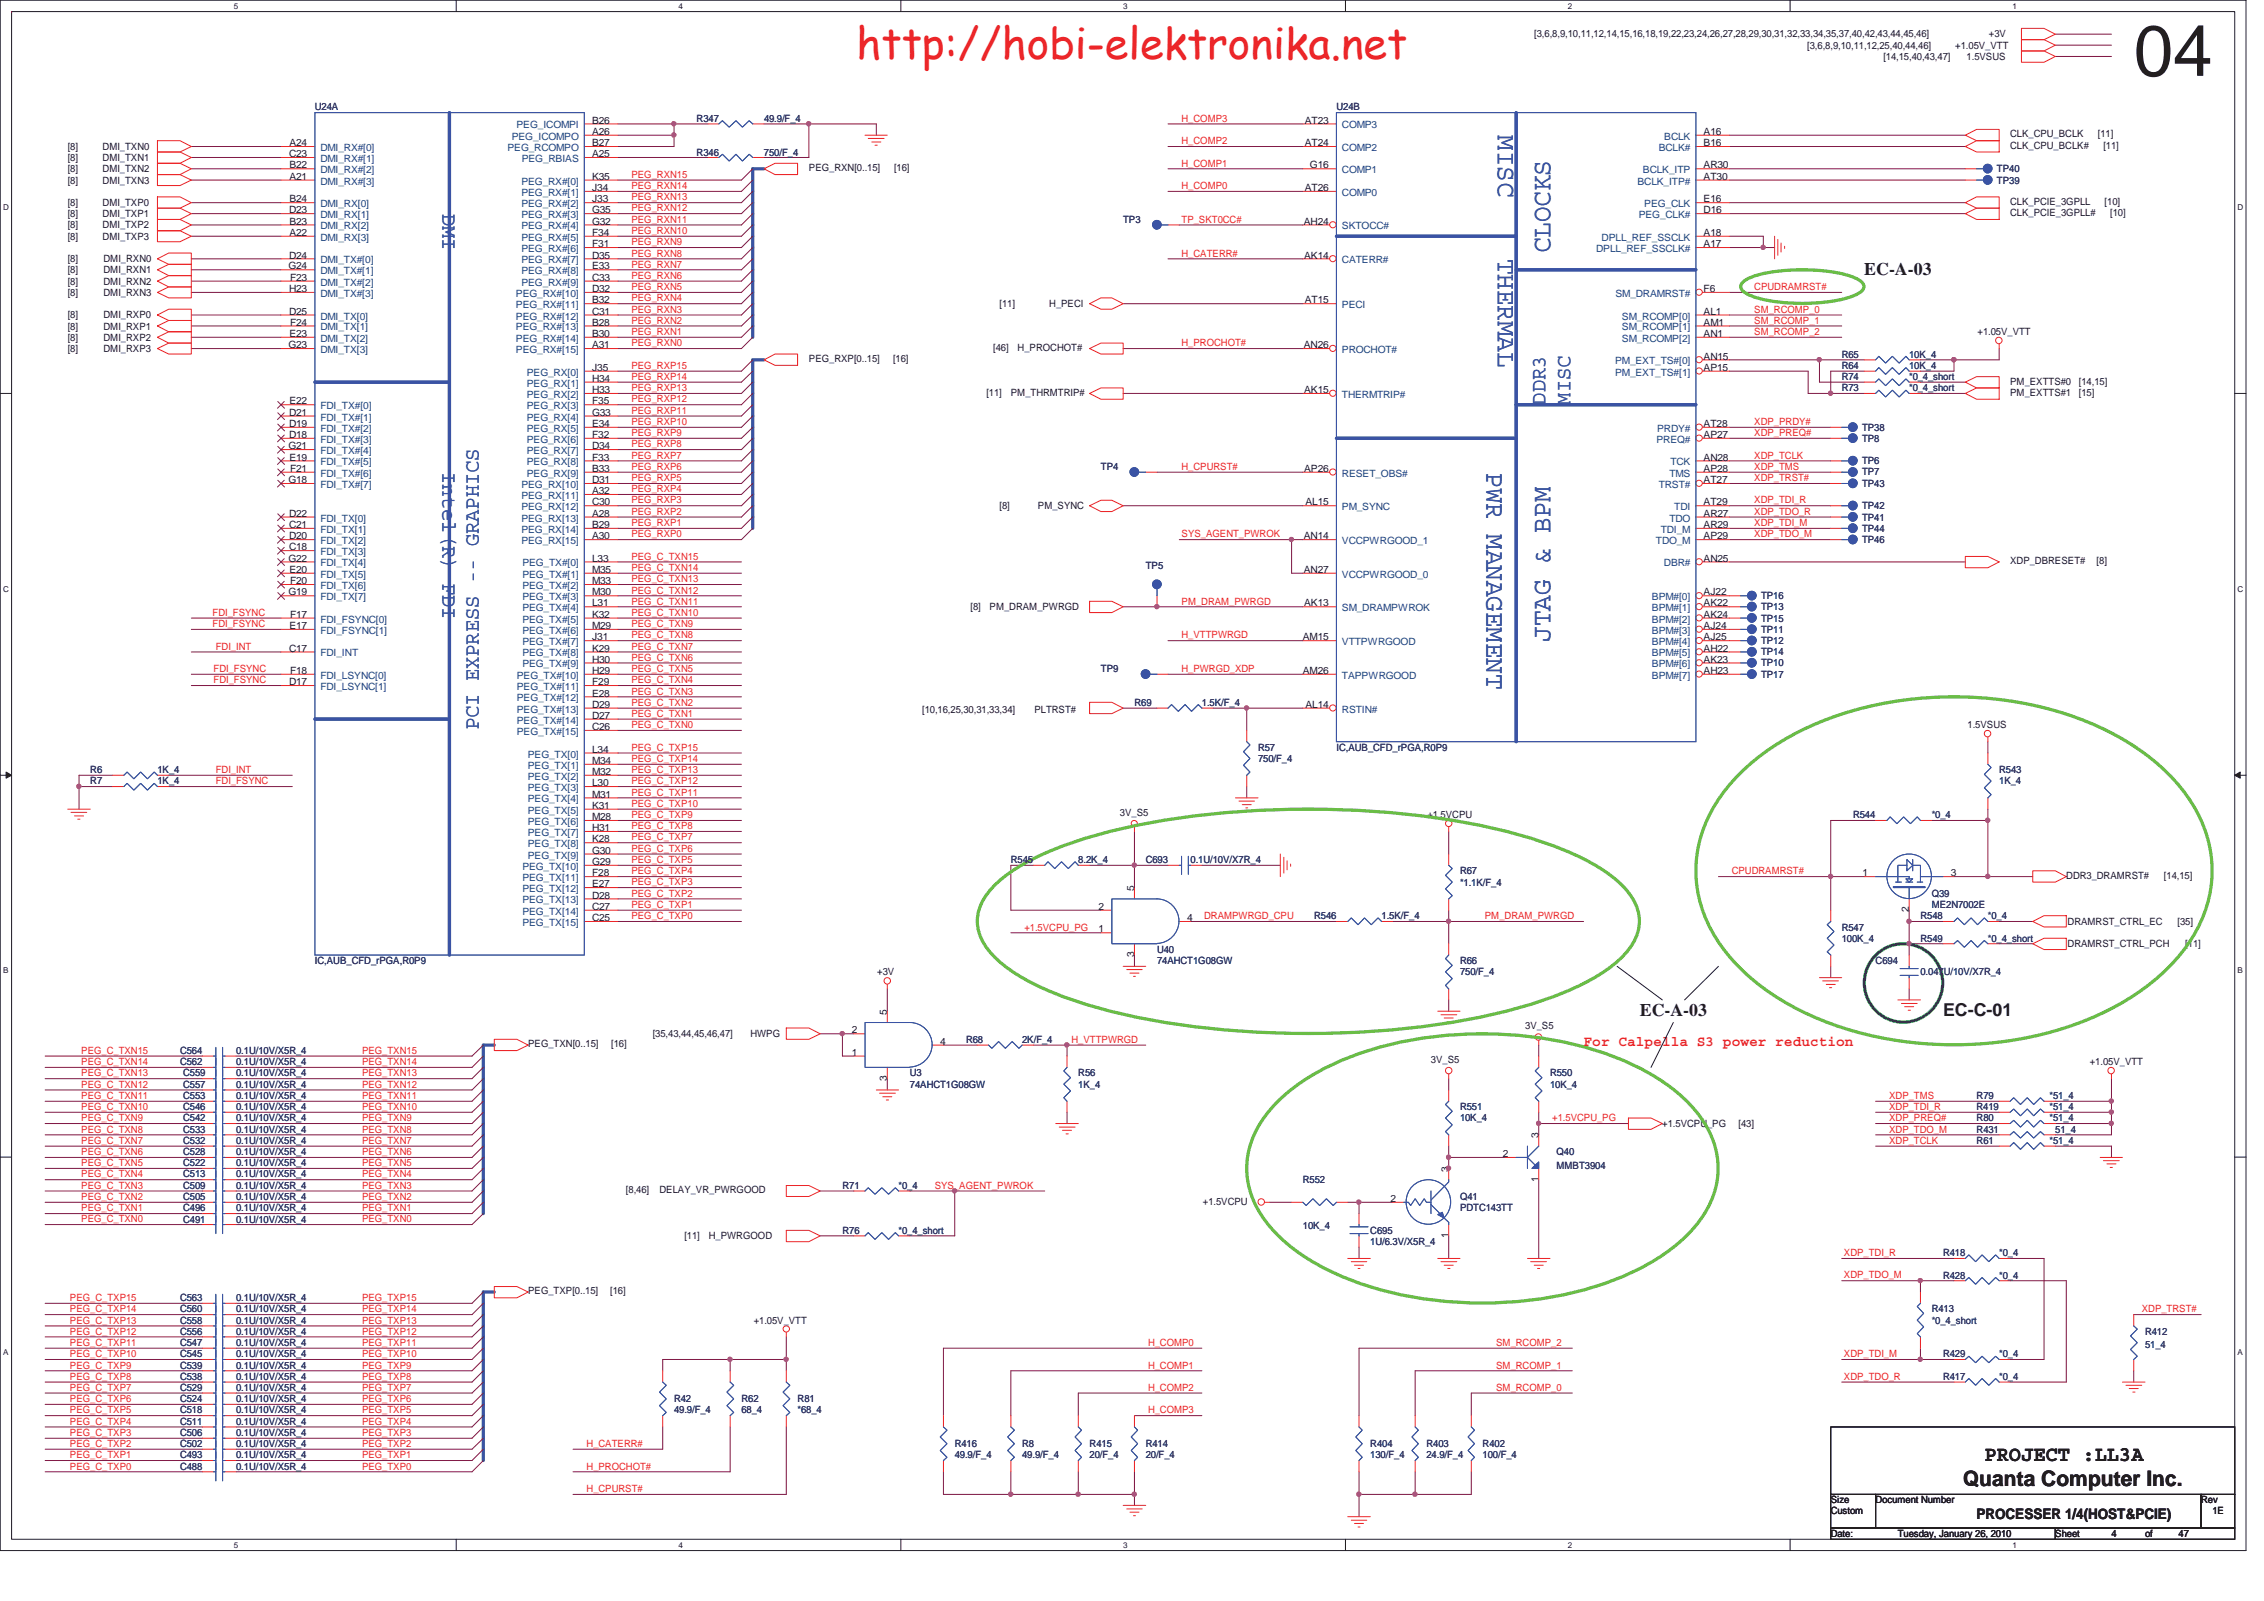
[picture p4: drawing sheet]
<svg xmlns="http://www.w3.org/2000/svg" width="297mm" height="210mm" viewBox="0 0 297 210" stroke-linecap="round" stroke-linejoin="round" font-family="sans-serif">
<defs><g id="words">
<text font-size="9.4" fill="#231f20" x="279.9" y="9.9">04</text>
<text font-size="5.6" fill="#ed2024" x="112.4" y="7.7">http://hobi-elektronika.net</text>
<g font-size="3.5" fill="#3a53a4">
<text x="196.5" y="17.7" transform="rotate(90 196.5 17.7)">MISC</text>
<text x="196.5" y="33.9" transform="rotate(90 196.5 33.9)">THERMAL</text>
<text x="203.4" y="33.2" transform="rotate(-90 203.4 33.2)">CLOCKS</text>
<text x="195" y="61.9" transform="rotate(90 195 61.9)">PWR MANAGEMENT</text>
<text x="203.4" y="84.2" transform="rotate(-90 203.4 84.2)">JTAG &amp; BPM</text>
</g>
<g font-size="2.8" fill="#3a53a4">
<text x="58.1" y="28" transform="rotate(90 58.1 28)">DMI</text>
<text x="202.8" y="53.1" transform="rotate(-90 202.8 53.1)">DDR3</text>
<text x="206" y="53.1" transform="rotate(-90 206 53.1)">MISC</text>
<text x="58.1" y="61.9" transform="rotate(90 58.1 61.9)">Intel(R) FDI</text>
<text x="62.8" y="95.8" transform="rotate(-90 62.8 95.8)">PCI EXPRESS -- GRAPHICS</text>
</g>
<g font-size="2.8" fill="#231f20">
<text x="260.3" y="191.7">PROJECT :LL3A</text>
<text x="257.6" y="194.9">Quanta Computer Inc.</text>
</g>
<g font-size="2.3" fill="#231f20">
<text x="244.6" y="36.1">EC-A-03</text>
<text x="215.1" y="133.3">EC-A-03</text>
<text x="254.9" y="133.3">EC-C-01</text>
</g>
<text font-size="1.9" fill="#ec2426" x="207.8" y="137.2">For Calpella S3 power reduction</text>
<text font-size="1.9" fill="#231f20" x="259.3" y="199.2">PROCESSER 1/4(HOST&amp;PCIE)</text>
<g font-size="1.3" fill="#231f20">
<text x="201.3" y="4.9">[3,6,8,9,10,11,12,14,15,16,18,19,22,23,24,26,27,28,29,30,31,32,33,34,35,37,40,42,43,44,45,46]</text>
<text x="260.9" y="4.9">+3V</text>
<text x="237.1" y="6.4">[3,6,8,9,10,11,12,25,40,44,46]</text>
<text x="247.1" y="7.9">[14,15,40,43,47]</text>
<text x="256.5" y="6.4">+1.05V_VTT</text>
<text x="258" y="7.9">1.5VSUS</text>
<text x="77.7" y="16.2">B26</text>
<text x="77.7" y="17.7">A26</text>
<text x="171.2" y="16.2">AT23</text>
<text x="223.5" y="17.7">A16</text>
<text x="8.9" y="19.6">[8]</text>
<text x="8.9" y="21.1">[8]</text>
<text x="8.9" y="22.6">[8]</text>
<text x="13.5" y="19.6">DMI_TXN0</text>
<text x="13.5" y="21.1">DMI_TXN1</text>
<text x="13.5" y="22.6">DMI_TXN2</text>
<text x="37.9" y="20.6">C23</text>
<text x="38" y="19.2">A24</text>
<text x="38" y="22.1">B22</text>
<text x="38" y="23.6">A21</text>
<text x="77.7" y="20.6">A25</text>
<text x="77.7" y="23.6">K35</text>
<text x="77.7" y="19.2">B27</text>
<text x="106.1" y="22.4">PEG_RXN[0..15]</text>
<text x="117.3" y="22.4">[16]</text>
<text x="171.2" y="19.2">AT24</text>
<text x="171.9" y="22.1">G16</text>
<text x="223.5" y="23.6">AT30</text>
<text x="223.5" y="22.1">AR30</text>
<text x="223.5" y="19.2">B16</text>
<text x="263.7" y="19.5">CLK_CPU_BCLK#</text>
<text x="263.7" y="18">CLK_CPU_BCLK</text>
<text x="275.2" y="18">[11]</text>
<text x="276" y="19.5">[11]</text>
<text x="8.9" y="24.1">[8]</text>
<text x="8.9" y="27">[8]</text>
<text x="8.9" y="28.5">[8]</text>
<text x="8.9" y="30">[8]</text>
<text x="13.5" y="24.1">DMI_TXN3</text>
<text x="13.5" y="27">DMI_TXP0</text>
<text x="13.5" y="28.5">DMI_TXP1</text>
<text x="13.5" y="30">DMI_TXP2</text>
<text x="37.9" y="28">D23</text>
<text x="38" y="26.5">B24</text>
<text x="38" y="29.5">B23</text>
<text x="77.7" y="25.1">J34</text>
<text x="77.7" y="26.5">J33</text>
<text x="77.7" y="28">G35</text>
<text x="77.7" y="29.5">G32</text>
<text x="171.1" y="29.5">AH24</text>
<text x="171.2" y="25.1">AT26</text>
<text x="223.5" y="28">D16</text>
<text x="223.5" y="26.5">E16</text>
<text x="263.7" y="28.4">CLK_PCIE_3GPLL#</text>
<text x="263.7" y="26.9">CLK_PCIE_3GPLL</text>
<text x="276.1" y="26.9">[10]</text>
<text x="276.9" y="28.4">[10]</text>
<text x="8.9" y="34.4">[8]</text>
<text x="8.9" y="35.9">[8]</text>
<text x="8.9" y="31.5">[8]</text>
<text x="13.5" y="31.5">DMI_TXP3</text>
<text x="13.6" y="34.4">DMI_RXN0</text>
<text x="13.6" y="35.9">DMI_RXN1</text>
<text x="37.8" y="35.3">G24</text>
<text x="37.9" y="33.9">D24</text>
<text x="38" y="30.9">A22</text>
<text x="77.7" y="30.9">F34</text>
<text x="77.7" y="32.4">F31</text>
<text x="77.7" y="33.9">D35</text>
<text x="77.7" y="35.3">E33</text>
<text x="171.1" y="33.9">AK14</text>
<text x="223.5" y="32.4">A17</text>
<text x="223.5" y="30.9">A18</text>
<text x="8.9" y="37.3">[8]</text>
<text x="8.9" y="38.8">[8]</text>
<text x="8.9" y="41.7">[8]</text>
<text x="13.6" y="37.3">DMI_RXN2</text>
<text x="13.6" y="38.8">DMI_RXN3</text>
<text x="13.6" y="41.7">DMI_RXP0</text>
<text x="37.9" y="38.3">H23</text>
<text x="37.9" y="41.3">D25</text>
<text x="38.1" y="36.8">F23</text>
<text x="77.7" y="38.3">D32</text>
<text x="77.7" y="39.8">B32</text>
<text x="77.7" y="41.3">C31</text>
<text x="77.7" y="36.8">C33</text>
<text x="131.1" y="40.3">[11]</text>
<text x="137.7" y="40.3">H_PECI</text>
<text x="171.2" y="39.8">AT15</text>
<text x="223.5" y="41.3">AL1</text>
<text x="223.5" y="38.3">F6</text>
<text x="8.9" y="43.2">[8]</text>
<text x="8.9" y="44.7">[8]</text>
<text x="8.9" y="46.2">[8]</text>
<text x="13.6" y="43.2">DMI_RXP1</text>
<text x="13.6" y="44.7">DMI_RXP2</text>
<text x="13.6" y="46.2">DMI_RXP3</text>
<text x="37.8" y="45.7">G23</text>
<text x="38" y="44.2">E23</text>
<text x="38.1" y="42.7">F24</text>
<text x="77.7" y="42.7">B28</text>
<text x="77.7" y="44.2">B30</text>
<text x="77.7" y="45.7">A31</text>
<text x="106.1" y="47.5">PEG_RXP[0..15]</text>
<text x="117.2" y="47.5">[16]</text>
<text x="130.3" y="46">[46]</text>
<text x="133.5" y="46">H_PROCHOT#</text>
<text x="171.1" y="45.7">AN26</text>
<text x="223.5" y="42.7">AM1</text>
<text x="223.5" y="44.2">AN1</text>
<text x="223.5" y="47.2">AN15</text>
<text x="259.5" y="43.9">+1.05V_VTT</text>
<text x="38" y="53">E22</text>
<text x="77.7" y="48.6">J35</text>
<text x="77.7" y="50.1">H34</text>
<text x="77.7" y="51.6">H33</text>
<text x="77.7" y="53">F35</text>
<text x="129.4" y="51.9">[11]</text>
<text x="132.6" y="51.9">PM_THRMTRIP#</text>
<text x="171.1" y="51.6">AK15</text>
<text x="223.5" y="48.6">AP15</text>
<text x="263.7" y="50.5">PM_EXTTS#0</text>
<text x="263.7" y="51.9">PM_EXTTS#1</text>
<text x="272.8" y="50.5">[14,15]</text>
<text x="272.8" y="51.9">[15]</text>
<text x="37.8" y="58.9">G21</text>
<text x="37.9" y="54.5">D21</text>
<text x="37.9" y="56">D19</text>
<text x="37.9" y="57.4">D18</text>
<text x="77.7" y="54.5">G33</text>
<text x="77.7" y="56">E34</text>
<text x="77.7" y="57.4">F32</text>
<text x="77.7" y="58.9">D34</text>
<text x="223.5" y="56">AT28</text>
<text x="223.5" y="57.4">AP27</text>
<text x="37.8" y="63.4">G18</text>
<text x="38" y="60.4">E19</text>
<text x="38.1" y="61.9">F21</text>
<text x="77.7" y="63.4">D31</text>
<text x="77.7" y="64.8">A32</text>
<text x="77.7" y="60.4">F33</text>
<text x="77.7" y="61.9">B33</text>
<text x="171.1" y="61.9">AP26</text>
<text x="223.5" y="61.9">AP28</text>
<text x="223.5" y="60.4">AN28</text>
<text x="223.5" y="63.4">AT27</text>
<text x="37.9" y="67.8">D22</text>
<text x="37.9" y="69.3">C21</text>
<text x="37.9" y="70.7">D20</text>
<text x="77.7" y="66.3">C30</text>
<text x="77.7" y="67.8">A28</text>
<text x="77.7" y="69.3">B29</text>
<text x="77.7" y="70.7">A30</text>
<text x="131.1" y="66.8">[8]</text>
<text x="136.2" y="66.8">PM_SYNC</text>
<text x="171.1" y="70.7">AN14</text>
<text x="171.3" y="66.3">AL15</text>
<text x="223.5" y="66.3">AT29</text>
<text x="223.5" y="67.8">AR27</text>
<text x="223.5" y="69.3">AR29</text>
<text x="223.5" y="70.7">AP29</text>
<text x="37.8" y="73.7">G22</text>
<text x="37.9" y="72.2">C18</text>
<text x="38" y="75.1">E20</text>
<text x="38.1" y="76.6">F20</text>
<text x="77.7" y="73.7">L33</text>
<text x="77.7" y="75.1">M35</text>
<text x="77.7" y="76.6">M33</text>
<text x="171.1" y="75.1">AN27</text>
<text x="223.5" y="73.7">AN25</text>
<text x="263.7" y="74">XDP_DBRESET#</text>
<text x="275.1" y="74">[8]</text>
<text x="37.8" y="78.1">G19</text>
<text x="38" y="82.5">E17</text>
<text x="38.1" y="81">F17</text>
<text x="77.7" y="78.1">M30</text>
<text x="77.7" y="79.5">L31</text>
<text x="77.7" y="81">K32</text>
<text x="77.7" y="82.5">M29</text>
<text x="77.7" y="84">J31</text>
<text x="127.3" y="80">[8]</text>
<text x="129.8" y="80">PM_DRAM_PWRGD</text>
<text x="170.9" y="84">AM15</text>
<text x="171.1" y="79.5">AK13</text>
<text x="223.5" y="78.1">AJ22</text>
<text x="223.5" y="79.5">AK22</text>
<text x="223.5" y="81">AK24</text>
<text x="223.5" y="82.5">AJ24</text>
<text x="223.5" y="84">AJ25</text>
<text x="37.9" y="85.5">C17</text>
<text x="37.9" y="89.9">D17</text>
<text x="38.1" y="88.4">F18</text>
<text x="77.7" y="88.4">H29</text>
<text x="77.7" y="89.9">F29</text>
<text x="77.7" y="85.5">K29</text>
<text x="77.7" y="86.9">H30</text>
<text x="170.9" y="88.4">AM26</text>
<text x="223.5" y="85.5">AH22</text>
<text x="223.5" y="86.9">AK23</text>
<text x="223.5" y="88.4">AH23</text>
<text x="77.7" y="91.4">E28</text>
<text x="77.7" y="92.8">D29</text>
<text x="77.7" y="94.3">D27</text>
<text x="77.7" y="95.8">C26</text>
<text x="121" y="93.5">[10,16,25,30,31,33,34]</text>
<text x="135.7" y="93.5">PLTRST#</text>
<text x="171.3" y="92.8">AL14</text>
<text x="258.1" y="95.5">1.5VSUS</text>
<text x="77.7" y="98.7">L34</text>
<text x="77.7" y="100.2">M34</text>
<text x="77.7" y="101.6">M32</text>
<text x="77.7" y="103.1">L30</text>
<text x="77.7" y="104.6">M31</text>
<text x="77.7" y="106.1">K31</text>
<text x="77.7" y="107.6">M28</text>
<text x="146.9" y="107">3V_S5</text>
<text x="187.3" y="107.3">+1.5VCPU</text>
<text x="77.7" y="113.4">G29</text>
<text x="77.7" y="109">H31</text>
<text x="77.7" y="110.5">K28</text>
<text x="77.7" y="112">G30</text>
<text x="77.7" y="114.9">F28</text>
<text x="77.7" y="116.4">E27</text>
<text x="77.7" y="117.9">D28</text>
<text x="77.7" y="119.3">C27</text>
<text x="144.1" y="119.3">2</text>
<text x="148.8" y="116.9" transform="rotate(-90 148.8 116.9)">5</text>
<text x="244.3" y="114.9">1</text>
<text x="250.4" y="119.7" transform="rotate(-90 250.4 119.7)">2</text>
<text x="255.9" y="114.9">3</text>
<text x="271.1" y="115.3">DDR3_DRAMRST#</text>
<text x="283.9" y="115.3">[14,15]</text>
<text x="77.7" y="120.8">C25</text>
<text x="144.1" y="122.3">1</text>
<text x="148.8" y="125.6" transform="rotate(-90 148.8 125.6)">3</text>
<text x="155.7" y="120.8">4</text>
<text x="271.3" y="121.3">DRAMRST_CTRL_EC</text>
<text x="271.3" y="124.2">DRAMRST_CTRL_PCH</text>
<text x="285.7" y="121.3">[35]</text>
<text x="286.7" y="124.2">[11]</text>
<text x="115.1" y="127.9">+3V</text>
<text x="69.3" y="137.4">PEG_TXN[0..15]</text>
<text x="80.2" y="137.4">[16]</text>
<text x="85.6" y="136">[35,43,44,45,46,47]</text>
<text x="98.5" y="136">HWPG</text>
<text x="111.8" y="135.5">2</text>
<text x="116.4" y="133.1" transform="rotate(-90 116.4 133.1)">5</text>
<text x="123.4" y="137">4</text>
<text x="200.1" y="135">3V_S5</text>
<text x="111.8" y="138.5">1</text>
<text x="116.4" y="141.8" transform="rotate(-90 116.4 141.8)">3</text>
<text x="187.7" y="139.4">3V_S5</text>
<text x="274.2" y="139.7">+1.05V_VTT</text>
<text x="201.8" y="149.3" transform="rotate(-90 201.8 149.3)">3</text>
<text x="218.1" y="147.8">+1.5VCPU_PG</text>
<text x="228.1" y="147.8">[43]</text>
<text x="190" y="153.7" transform="rotate(-90 190 153.7)">3</text>
<text x="197.2" y="151.8">2</text>
<text x="201.8" y="155" transform="rotate(-90 201.8 155)">1</text>
<text x="82.1" y="156.5">[8,46]</text>
<text x="86.5" y="156.5">DELAY_VR_PWRGOOD</text>
<text x="157.8" y="158">+1.5VCPU</text>
<text x="182.5" y="157.6">2</text>
<text x="89.8" y="162.6">[11]</text>
<text x="93" y="162.6">H_PWRGOOD</text>
<text x="190" y="162.4" transform="rotate(-90 190 162.4)">1</text>
<text x="69.3" y="169.8">PEG_TXP[0..15]</text>
<text x="80.1" y="169.8">[16]</text>
<text x="98.9" y="173.6">+1.05V_VTT</text>
<text x="240.2" y="197.2">Size</text>
<text x="246.1" y="197.2">Document Number</text>
<text x="288.8" y="197.2">Rev</text>
<text x="240.2" y="201.6">Date:</text>
<text x="240.2" y="198.6">Custom</text>
<text x="249" y="201.6">Tuesday, January 26, 2010</text>
<text x="269.7" y="201.6">Sheet</text>
<text x="277" y="201.6">4</text>
<text x="281.4" y="201.6">of</text>
<text x="285.8" y="201.6">47</text>
<text x="290.3" y="198.6">1E</text>
</g>
<g font-size="1.3" fill="#2d2d72">
<text x="41.3" y="14.5">U24A</text>
<text x="91.4" y="16">R347</text>
<text x="100.2" y="16">49.9/F_4</text>
<text x="175.3" y="14.5">U24B</text>
<text x="91.4" y="20.4">R346</text>
<text x="100.2" y="20.4">750/F_4</text>
<text x="262" y="22.6">TP40</text>
<text x="147.4" y="29.2">TP3</text>
<text x="262" y="24.1">TP39</text>
<text x="241.6" y="46.9">R65</text>
<text x="250.5" y="46.9">10K_4</text>
<text x="241.6" y="51.3">R73</text>
<text x="241.6" y="49.9">R74</text>
<text x="241.6" y="48.4">R64</text>
<text x="250.5" y="51.3">*0_4_short</text>
<text x="250.5" y="49.9">*0_4_short</text>
<text x="250.5" y="48.4">10K_4</text>
<text x="244.3" y="56.5">TP38</text>
<text x="244.3" y="58">TP8</text>
<text x="144.4" y="61.6">TP4</text>
<text x="244.3" y="62.4">TP7</text>
<text x="244.3" y="63.8">TP43</text>
<text x="244.3" y="60.9">TP6</text>
<text x="244.3" y="71.2">TP46</text>
<text x="244.3" y="66.8">TP42</text>
<text x="244.3" y="68.3">TP41</text>
<text x="244.3" y="69.7">TP44</text>
<text x="150.3" y="74.6">TP5</text>
<text x="231.1" y="78.6">TP16</text>
<text x="231.1" y="81.5">TP15</text>
<text x="231.1" y="83">TP11</text>
<text x="231.1" y="80">TP13</text>
<text x="144.4" y="88.1">TP9</text>
<text x="231.1" y="87.4">TP10</text>
<text x="231.1" y="88.9">TP17</text>
<text x="231.1" y="84.5">TP12</text>
<text x="231.1" y="85.9">TP14</text>
<text x="148.8" y="92.6">R69</text>
<text x="157.7" y="92.6">1.5K/F_4</text>
<text x="11.9" y="101.4">R6</text>
<text x="20.7" y="101.4">1K_4</text>
<text x="165.1" y="98.5">R57</text>
<text x="165.1" y="99.9">750/F_4</text>
<text x="175.3" y="98.5">IC,AUB_CFD_rPGA,R0P9</text>
<text x="262.3" y="101.4">R543</text>
<text x="11.9" y="102.9">R7</text>
<text x="20.7" y="102.9">1K_4</text>
<text x="243.1" y="107.3">R544</text>
<text x="253.4" y="107.3">*0_4</text>
<text x="262.3" y="102.9">1K_4</text>
<text x="132.6" y="113.2">R545</text>
<text x="141.5" y="113.2">8.2K_4</text>
<text x="150.3" y="113.2">C693</text>
<text x="156.2" y="113.2">0.1U/10V/X7R_4</text>
<text x="191.6" y="114.7">R67</text>
<text x="191.6" y="116.2">*1.1K/F_4</text>
<text x="253.4" y="117.6">Q39</text>
<text x="253.4" y="119.1">ME2N7002E</text>
<text x="151.8" y="125">U40</text>
<text x="172.4" y="120.6">R546</text>
<text x="181.3" y="120.6">1.5K/F_4</text>
<text x="241.6" y="122">R547</text>
<text x="241.6" y="123.5">100K_4</text>
<text x="252" y="123.5">R549</text>
<text x="252" y="120.6">R548</text>
<text x="260.8" y="120.6">*0_4</text>
<text x="260.8" y="123.5">*0_4_short</text>
<text x="41.3" y="126.4">IC,AUB_CFD_rPGA,R0P9</text>
<text x="151.8" y="126.4">74AHCT1G08GW</text>
<text x="191.6" y="126.4">R66</text>
<text x="191.6" y="127.9">750/F_4</text>
<text x="246.1" y="126.4">C694</text>
<text x="252" y="127.9">0.047U/10V/X7R_4</text>
<text x="126.7" y="136.8">R68</text>
<text x="134.1" y="136.8">2K/F_4</text>
<text x="23.6" y="138.3">C564</text>
<text x="23.6" y="139.7">C562</text>
<text x="24" y="141.2">C559</text>
<text x="24" y="142.7">C557</text>
<text x="31" y="141.2">0.1U/10V/X5R_4</text>
<text x="31" y="142.7">0.1U/10V/X5R_4</text>
<text x="31" y="138.3">0.1U/10V/X5R_4</text>
<text x="31" y="139.7">0.1U/10V/X5R_4</text>
<text x="119.4" y="141.2">U3</text>
<text x="119.4" y="142.7">74AHCT1G08GW</text>
<text x="141.5" y="141.2">R56</text>
<text x="141.5" y="142.7">1K_4</text>
<text x="203.4" y="141.2">R550</text>
<text x="203.4" y="142.7">10K_4</text>
<text x="24" y="148.5">C533</text>
<text x="24" y="147.1">C542</text>
<text x="24" y="144.1">C553</text>
<text x="24" y="145.6">C546</text>
<text x="31" y="148.5">0.1U/10V/X5R_4</text>
<text x="31" y="147.1">0.1U/10V/X5R_4</text>
<text x="31" y="144.1">0.1U/10V/X5R_4</text>
<text x="31" y="145.6">0.1U/10V/X5R_4</text>
<text x="191.6" y="145.6">R551</text>
<text x="191.6" y="147.1">10K_4</text>
<text x="259.3" y="145.6">R419</text>
<text x="259.3" y="147.1">R80</text>
<text x="259.3" y="144.1">R79</text>
<text x="259.3" y="148.5">R431</text>
<text x="268.9" y="145.6">*51_4</text>
<text x="268.9" y="147.1">*51_4</text>
<text x="268.9" y="144.1">*51_4</text>
<text x="269.7" y="148.5">51_4</text>
<text x="24" y="153">C522</text>
<text x="24" y="155.9">C509</text>
<text x="24" y="154.4">C513</text>
<text x="24" y="150">C532</text>
<text x="24" y="151.5">C528</text>
<text x="31" y="153">0.1U/10V/X5R_4</text>
<text x="31" y="155.9">0.1U/10V/X5R_4</text>
<text x="31" y="154.4">0.1U/10V/X5R_4</text>
<text x="31" y="150">0.1U/10V/X5R_4</text>
<text x="31" y="151.5">0.1U/10V/X5R_4</text>
<text x="110.5" y="155.9">R71</text>
<text x="117.9" y="155.9">*0_4</text>
<text x="170.9" y="155.2">R552</text>
<text x="204.2" y="151.5">Q40</text>
<text x="204.2" y="153.3">MMBT3904</text>
<text x="259.3" y="150">R61</text>
<text x="268.9" y="150">*51_4</text>
<text x="24" y="157.4">C505</text>
<text x="24" y="158.9">C496</text>
<text x="24" y="160.4">C491</text>
<text x="31" y="157.4">0.1U/10V/X5R_4</text>
<text x="31" y="158.9">0.1U/10V/X5R_4</text>
<text x="31" y="160.4">0.1U/10V/X5R_4</text>
<text x="110.5" y="161.8">R76</text>
<text x="117.9" y="161.8">*0_4_short</text>
<text x="170.9" y="161.2">10K_4</text>
<text x="179.8" y="161.8">C695</text>
<text x="191.6" y="157.4">Q41</text>
<text x="191.6" y="158.9">PDTC143TT</text>
<text x="179.8" y="163.3">1U/6.3V/X5R_4</text>
<text x="254.9" y="167.7">R428</text>
<text x="254.9" y="164.8">R418</text>
<text x="262.3" y="167.7">*0_4</text>
<text x="262.3" y="164.8">*0_4</text>
<text x="23.6" y="173.6">C558</text>
<text x="23.6" y="170.6">C563</text>
<text x="23.6" y="172.1">C560</text>
<text x="31" y="173.6">0.1U/10V/X5R_4</text>
<text x="31" y="170.6">0.1U/10V/X5R_4</text>
<text x="31" y="172.1">0.1U/10V/X5R_4</text>
<text x="253.4" y="172.1">R413</text>
<text x="253.4" y="173.6">*0_4_short</text>
<text x="23.6" y="176.5">C547</text>
<text x="23.6" y="175.1">C556</text>
<text x="23.6" y="178">C545</text>
<text x="23.6" y="179.5">C539</text>
<text x="31" y="176.5">0.1U/10V/X5R_4</text>
<text x="31" y="175.1">0.1U/10V/X5R_4</text>
<text x="31" y="178">0.1U/10V/X5R_4</text>
<text x="31" y="179.5">0.1U/10V/X5R_4</text>
<text x="254.9" y="178">R429</text>
<text x="262.3" y="178">*0_4</text>
<text x="281.4" y="175.1">R412</text>
<text x="281.4" y="176.8">51_4</text>
<text x="23.6" y="181">C538</text>
<text x="23.6" y="182.5">C529</text>
<text x="23.6" y="185.4">C518</text>
<text x="23.6" y="183.9">C524</text>
<text x="31" y="181">0.1U/10V/X5R_4</text>
<text x="31" y="182.5">0.1U/10V/X5R_4</text>
<text x="31" y="185.4">0.1U/10V/X5R_4</text>
<text x="31" y="183.9">0.1U/10V/X5R_4</text>
<text x="88.4" y="183.9">R42</text>
<text x="88.4" y="185.4">49.9/F_4</text>
<text x="97.3" y="183.9">R62</text>
<text x="97.3" y="185.4">68_4</text>
<text x="104.6" y="183.9">R81</text>
<text x="104.6" y="185.4">*68_4</text>
<text x="254.9" y="181">R417</text>
<text x="262.3" y="181">*0_4</text>
<text x="23.6" y="191.3">C493</text>
<text x="23.6" y="189.8">C502</text>
<text x="23.6" y="186.9">C511</text>
<text x="23.6" y="188.3">C506</text>
<text x="31" y="191.3">0.1U/10V/X5R_4</text>
<text x="31" y="189.8">0.1U/10V/X5R_4</text>
<text x="31" y="186.9">0.1U/10V/X5R_4</text>
<text x="31" y="188.3">0.1U/10V/X5R_4</text>
<text x="125.3" y="189.8">R416</text>
<text x="125.3" y="191.3">49.9/F_4</text>
<text x="134.1" y="189.8">R8</text>
<text x="134.1" y="191.3">49.9/F_4</text>
<text x="143" y="189.8">R415</text>
<text x="143" y="191.3">20/F_4</text>
<text x="150.3" y="189.8">R414</text>
<text x="150.3" y="191.3">20/F_4</text>
<text x="179.8" y="189.8">R404</text>
<text x="179.8" y="191.3">130/F_4</text>
<text x="187.2" y="189.8">R403</text>
<text x="187.2" y="191.3">24.9/F_4</text>
<text x="194.5" y="189.8">R402</text>
<text x="194.5" y="191.3">100/F_4</text>
<text x="23.6" y="192.7">C488</text>
<text x="31" y="192.7">0.1U/10V/X5R_4</text>
</g>
<g font-size="1.3" fill="#1d437e">
<text x="67.8" y="16.8">PEG_ICOMPI</text>
<text x="176.1" y="16.8">COMP3</text>
<text x="42" y="19.8">DMI_RX#[0]</text>
<text x="42" y="21.2">DMI_RX#[1]</text>
<text x="42" y="22.7">DMI_RX#[2]</text>
<text x="66.6" y="19.8">PEG_RCOMPO</text>
<text x="67.1" y="18.3">PEG_ICOMPO</text>
<text x="68.5" y="21.2">PEG_RBIAS</text>
<text x="176.1" y="19.8">COMP2</text>
<text x="176.1" y="22.7">COMP1</text>
<text x="215.6" y="22.7">BCLK_ITP</text>
<text x="217.6" y="19.8">BCLK#</text>
<text x="218.4" y="18.3">BCLK</text>
<text x="42" y="24.2">DMI_RX#[3]</text>
<text x="42" y="27.2">DMI_RX[0]</text>
<text x="42" y="28.6">DMI_RX[1]</text>
<text x="68.4" y="24.2">PEG_RX#[0]</text>
<text x="68.4" y="25.7">PEG_RX#[1]</text>
<text x="68.4" y="27.2">PEG_RX#[2]</text>
<text x="68.4" y="28.6">PEG_RX#[3]</text>
<text x="176.1" y="25.7">COMP0</text>
<text x="214.8" y="24.2">BCLK_ITP#</text>
<text x="215" y="28.6">PEG_CLK#</text>
<text x="215.7" y="27.2">PEG_CLK</text>
<text x="42" y="30.1">DMI_RX[2]</text>
<text x="42" y="31.6">DMI_RX[3]</text>
<text x="42" y="34.5">DMI_TX#[0]</text>
<text x="42" y="36">DMI_TX#[1]</text>
<text x="68.4" y="30.1">PEG_RX#[4]</text>
<text x="68.4" y="31.6">PEG_RX#[5]</text>
<text x="68.4" y="33.1">PEG_RX#[6]</text>
<text x="68.4" y="34.5">PEG_RX#[7]</text>
<text x="68.4" y="36">PEG_RX#[8]</text>
<text x="176.1" y="34.5">CATERR#</text>
<text x="176.1" y="30.1">SKTOCC#</text>
<text x="209.4" y="33.1">DPLL_REF_SSCLK#</text>
<text x="210.1" y="31.6">DPLL_REF_SSCLK</text>
<text x="42" y="37.5">DMI_TX#[2]</text>
<text x="42" y="38.9">DMI_TX#[3]</text>
<text x="42" y="41.9">DMI_TX[0]</text>
<text x="67.7" y="38.9">PEG_RX#[10]</text>
<text x="67.7" y="40.4">PEG_RX#[11]</text>
<text x="67.7" y="41.9">PEG_RX#[12]</text>
<text x="68.4" y="37.5">PEG_RX#[9]</text>
<text x="176.1" y="40.4">PECI</text>
<text x="212" y="38.9">SM_DRAMRST#</text>
<text x="212.8" y="41.9">SM_RCOMP[0]</text>
<text x="42" y="43.3">DMI_TX[1]</text>
<text x="42" y="46.3">DMI_TX[3]</text>
<text x="42" y="44.8">DMI_TX[2]</text>
<text x="67.7" y="43.3">PEG_RX#[13]</text>
<text x="67.7" y="44.8">PEG_RX#[14]</text>
<text x="67.7" y="46.3">PEG_RX#[15]</text>
<text x="176.1" y="46.3">PROCHOT#</text>
<text x="211.9" y="47.8">PM_EXT_TS#[0]</text>
<text x="212.8" y="43.3">SM_RCOMP[1]</text>
<text x="212.8" y="44.8">SM_RCOMP[2]</text>
<text x="42" y="53.7">FDI_TX#[0]</text>
<text x="69.1" y="49.3">PEG_RX[0]</text>
<text x="69.1" y="50.7">PEG_RX[1]</text>
<text x="69.1" y="52.2">PEG_RX[2]</text>
<text x="69.1" y="53.7">PEG_RX[3]</text>
<text x="176.1" y="52.2">THERMTRIP#</text>
<text x="211.9" y="49.3">PM_EXT_TS#[1]</text>
<text x="42" y="55.2">FDI_TX#[1]</text>
<text x="42" y="56.6">FDI_TX#[2]</text>
<text x="42" y="58.1">FDI_TX#[3]</text>
<text x="42" y="59.6">FDI_TX#[4]</text>
<text x="69.1" y="55.2">PEG_RX[4]</text>
<text x="69.1" y="56.6">PEG_RX[5]</text>
<text x="69.1" y="58.1">PEG_RX[6]</text>
<text x="69.1" y="59.6">PEG_RX[7]</text>
<text x="217.3" y="58.1">PREQ#</text>
<text x="217.4" y="56.6">PRDY#</text>
<text x="42" y="61">FDI_TX#[5]</text>
<text x="42" y="62.5">FDI_TX#[6]</text>
<text x="42" y="64">FDI_TX#[7]</text>
<text x="68.4" y="64">PEG_RX[10]</text>
<text x="68.4" y="65.4">PEG_RX[11]</text>
<text x="69.1" y="61">PEG_RX[8]</text>
<text x="69.1" y="62.5">PEG_RX[9]</text>
<text x="176.1" y="62.5">RESET_OBS#</text>
<text x="217.6" y="64">TRST#</text>
<text x="219" y="62.5">TMS</text>
<text x="219.2" y="61">TCK</text>
<text x="42" y="68.4">FDI_TX[0]</text>
<text x="42" y="69.9">FDI_TX[1]</text>
<text x="42" y="71.4">FDI_TX[2]</text>
<text x="68.4" y="66.9">PEG_RX[12]</text>
<text x="68.4" y="68.4">PEG_RX[13]</text>
<text x="68.4" y="69.9">PEG_RX[14]</text>
<text x="68.4" y="71.4">PEG_RX[15]</text>
<text x="176.1" y="71.4">VCCPWRGOOD_1</text>
<text x="176.1" y="66.9">PM_SYNC</text>
<text x="217.3" y="71.4">TDO_M</text>
<text x="217.9" y="69.9">TDI_M</text>
<text x="219" y="68.4">TDO</text>
<text x="219.7" y="66.9">TDI</text>
<text x="42" y="72.8">FDI_TX[3]</text>
<text x="42" y="74.3">FDI_TX[4]</text>
<text x="42" y="75.8">FDI_TX[5]</text>
<text x="42" y="77.3">FDI_TX[6]</text>
<text x="68.5" y="74.3">PEG_TX#[0]</text>
<text x="68.5" y="75.8">PEG_TX#[1]</text>
<text x="68.5" y="77.3">PEG_TX#[2]</text>
<text x="176.1" y="75.8">VCCPWRGOOD_0</text>
<text x="218.3" y="74.3">DBR#</text>
<text x="42" y="78.7">FDI_TX[7]</text>
<text x="42" y="81.7">FDI_FSYNC[0]</text>
<text x="42" y="83.1">FDI_FSYNC[1]</text>
<text x="68.5" y="78.7">PEG_TX#[3]</text>
<text x="68.5" y="80.2">PEG_TX#[4]</text>
<text x="68.5" y="81.7">PEG_TX#[5]</text>
<text x="68.5" y="83.1">PEG_TX#[6]</text>
<text x="176.1" y="80.2">SM_DRAMPWROK</text>
<text x="216.7" y="78.7">BPM#[0]</text>
<text x="216.7" y="80.2">BPM#[1]</text>
<text x="216.7" y="81.7">BPM#[2]</text>
<text x="216.7" y="83.1">BPM#[3]</text>
<text x="42" y="86.1">FDI_INT</text>
<text x="42" y="89">FDI_LSYNC[0]</text>
<text x="67.8" y="89">PEG_TX#[10]</text>
<text x="68.5" y="84.6">PEG_TX#[7]</text>
<text x="68.5" y="86.1">PEG_TX#[8]</text>
<text x="68.5" y="87.5">PEG_TX#[9]</text>
<text x="176.1" y="84.6">VTTPWRGOOD</text>
<text x="176.1" y="89">TAPPWRGOOD</text>
<text x="216.7" y="84.6">BPM#[4]</text>
<text x="216.7" y="86.1">BPM#[5]</text>
<text x="216.7" y="87.5">BPM#[6]</text>
<text x="216.7" y="89">BPM#[7]</text>
<text x="42" y="90.5">FDI_LSYNC[1]</text>
<text x="67.8" y="90.5">PEG_TX#[11]</text>
<text x="67.8" y="92">PEG_TX#[12]</text>
<text x="67.8" y="93.5">PEG_TX#[13]</text>
<text x="67.8" y="94.9">PEG_TX#[14]</text>
<text x="176.1" y="93.5">RSTIN#</text>
<text x="67.8" y="96.4">PEG_TX#[15]</text>
<text x="69.3" y="99.4">PEG_TX[0]</text>
<text x="69.3" y="100.8">PEG_TX[1]</text>
<text x="69.3" y="102.3">PEG_TX[2]</text>
<text x="69.3" y="103.8">PEG_TX[3]</text>
<text x="69.3" y="105.2">PEG_TX[4]</text>
<text x="69.3" y="106.7">PEG_TX[5]</text>
<text x="69.3" y="108.2">PEG_TX[6]</text>
<text x="69.3" y="109.6">PEG_TX[7]</text>
<text x="69.3" y="111.1">PEG_TX[8]</text>
<text x="69.3" y="112.6">PEG_TX[9]</text>
<text x="68.5" y="114.1">PEG_TX[10]</text>
<text x="68.5" y="115.6">PEG_TX[11]</text>
<text x="68.5" y="117">PEG_TX[12]</text>
<text x="68.5" y="118.5">PEG_TX[13]</text>
<text x="68.5" y="120">PEG_TX[14]</text>
<text x="68.5" y="121.5">PEG_TX[15]</text>
</g>
<g font-size="1.3" fill="#ec2426">
<text x="155" y="16">H_COMP3</text>
<text x="82.8" y="23.3">PEG_RXN15</text>
<text x="155" y="21.8">H_COMP1</text>
<text x="155" y="18.9">H_COMP2</text>
<text x="82.8" y="26.3">PEG_RXN13</text>
<text x="82.8" y="27.7">PEG_RXN12</text>
<text x="82.8" y="24.8">PEG_RXN14</text>
<text x="82.8" y="29.2">PEG_RXN11</text>
<text x="155" y="24.8">H_COMP0</text>
<text x="155" y="29.2">TP_SKT0CC#</text>
<text x="82.8" y="35.1">PEG_RXN7</text>
<text x="82.8" y="33.7">PEG_RXN8</text>
<text x="82.8" y="32.2">PEG_RXN9</text>
<text x="82.8" y="30.7">PEG_RXN10</text>
<text x="155" y="33.7">H_CATERR#</text>
<text x="82.8" y="41">PEG_RXN3</text>
<text x="82.8" y="39.5">PEG_RXN4</text>
<text x="82.8" y="38.1">PEG_RXN5</text>
<text x="82.8" y="36.6">PEG_RXN6</text>
<text x="230.2" y="41">SM_RCOMP_0</text>
<text x="230.2" y="38.1">CPUDRAMRST#</text>
<text x="82.8" y="45.4">PEG_RXN0</text>
<text x="82.8" y="43.9">PEG_RXN1</text>
<text x="82.8" y="42.5">PEG_RXN2</text>
<text x="155" y="45.4">H_PROCHOT#</text>
<text x="230.2" y="43.9">SM_RCOMP_2</text>
<text x="230.2" y="42.5">SM_RCOMP_1</text>
<text x="82.8" y="49.8">PEG_RXP14</text>
<text x="82.8" y="51.3">PEG_RXP13</text>
<text x="82.8" y="52.8">PEG_RXP12</text>
<text x="82.8" y="48.4">PEG_RXP15</text>
<text x="82.8" y="54.3">PEG_RXP11</text>
<text x="82.8" y="55.7">PEG_RXP10</text>
<text x="82.8" y="57.2">PEG_RXP9</text>
<text x="82.8" y="58.7">PEG_RXP8</text>
<text x="230.2" y="57.2">XDP_PREQ#</text>
<text x="230.2" y="55.7">XDP_PRDY#</text>
<text x="82.8" y="61.6">PEG_RXP6</text>
<text x="82.8" y="63.1">PEG_RXP5</text>
<text x="82.8" y="64.6">PEG_RXP4</text>
<text x="82.8" y="60.2">PEG_RXP7</text>
<text x="155" y="61.6">H_CPURST#</text>
<text x="230.2" y="60.2">XDP_TCLK</text>
<text x="230.2" y="61.6">XDP_TMS</text>
<text x="230.2" y="63.1">XDP_TRST#</text>
<text x="82.8" y="69">PEG_RXP1</text>
<text x="82.8" y="66">PEG_RXP3</text>
<text x="82.8" y="67.5">PEG_RXP2</text>
<text x="82.8" y="70.5">PEG_RXP0</text>
<text x="155" y="70.5">SYS_AGENT_PWROK</text>
<text x="230.2" y="67.5">XDP_TDO_R</text>
<text x="230.2" y="66">XDP_TDI_R</text>
<text x="230.2" y="70.5">XDP_TDO_M</text>
<text x="230.2" y="69">XDP_TDI_M</text>
<text x="82.8" y="73.4">PEG_C_TXN15</text>
<text x="82.8" y="74.9">PEG_C_TXN14</text>
<text x="82.8" y="76.4">PEG_C_TXN13</text>
<text x="82.8" y="77.8">PEG_C_TXN12</text>
<text x="27.9" y="80.8">FDI_FSYNC</text>
<text x="27.9" y="82.3">FDI_FSYNC</text>
<text x="82.8" y="79.3">PEG_C_TXN11</text>
<text x="82.8" y="80.8">PEG_C_TXN10</text>
<text x="82.8" y="82.3">PEG_C_TXN9</text>
<text x="82.8" y="83.7">PEG_C_TXN8</text>
<text x="155" y="83.7">H_VTTPWRGD</text>
<text x="155" y="79.3">PM_DRAM_PWRGD</text>
<text x="28" y="88.1">FDI_FSYNC</text>
<text x="28" y="89.6">FDI_FSYNC</text>
<text x="28.3" y="85.2">FDI_INT</text>
<text x="82.8" y="86.7">PEG_C_TXN6</text>
<text x="82.8" y="88.1">PEG_C_TXN5</text>
<text x="82.8" y="89.6">PEG_C_TXN4</text>
<text x="82.8" y="85.2">PEG_C_TXN7</text>
<text x="155" y="88.1">H_PWRGD_XDP</text>
<text x="82.8" y="94">PEG_C_TXN1</text>
<text x="82.8" y="91.1">PEG_C_TXN3</text>
<text x="82.8" y="92.6">PEG_C_TXN2</text>
<text x="82.8" y="95.5">PEG_C_TXN0</text>
<text x="28.3" y="101.4">FDI_INT</text>
<text x="82.8" y="98.5">PEG_C_TXP15</text>
<text x="82.8" y="99.9">PEG_C_TXP14</text>
<text x="82.8" y="101.4">PEG_C_TXP13</text>
<text x="28.3" y="102.9">FDI_FSYNC</text>
<text x="82.8" y="102.9">PEG_C_TXP12</text>
<text x="82.8" y="104.3">PEG_C_TXP11</text>
<text x="82.8" y="105.8">PEG_C_TXP10</text>
<text x="82.8" y="107.3">PEG_C_TXP9</text>
<text x="82.8" y="111.7">PEG_C_TXP6</text>
<text x="82.8" y="113.2">PEG_C_TXP5</text>
<text x="82.8" y="108.8">PEG_C_TXP8</text>
<text x="82.8" y="110.2">PEG_C_TXP7</text>
<text x="82.8" y="119.1">PEG_C_TXP1</text>
<text x="82.8" y="114.7">PEG_C_TXP4</text>
<text x="82.8" y="116.1">PEG_C_TXP3</text>
<text x="82.8" y="117.6">PEG_C_TXP2</text>
<text x="227.2" y="114.7">CPUDRAMRST#</text>
<text x="82.8" y="120.6">PEG_C_TXP0</text>
<text x="134.4" y="122">+1.5VCPU_PG</text>
<text x="158" y="120.6">DRAMPWRGD_CPU</text>
<text x="194.8" y="120.6">PM_DRAM_PWRGD</text>
<text x="140.6" y="136.8">H_VTTPWRGD</text>
<text x="10.7" y="138.2">PEG_C_TXN15</text>
<text x="10.7" y="142.7">PEG_C_TXN12</text>
<text x="10.7" y="139.7">PEG_C_TXN14</text>
<text x="10.7" y="141.2">PEG_C_TXN13</text>
<text x="47.5" y="139.7">PEG_TXN14</text>
<text x="47.5" y="141.2">PEG_TXN13</text>
<text x="47.5" y="142.7">PEG_TXN12</text>
<text x="47.5" y="138.2">PEG_TXN15</text>
<text x="10.7" y="147.1">PEG_C_TXN9</text>
<text x="10.7" y="148.5">PEG_C_TXN8</text>
<text x="10.7" y="144.1">PEG_C_TXN11</text>
<text x="10.7" y="145.6">PEG_C_TXN10</text>
<text x="47.5" y="144.1">PEG_TXN11</text>
<text x="47.5" y="145.6">PEG_TXN10</text>
<text x="47.5" y="147.1">PEG_TXN9</text>
<text x="47.5" y="148.5">PEG_TXN8</text>
<text x="203.7" y="147.1">+1.5VCPU_PG</text>
<text x="247.9" y="145.6">XDP_TDI_R</text>
<text x="247.9" y="147.1">XDP_PREQ#</text>
<text x="247.9" y="144.1">XDP_TMS</text>
<text x="247.9" y="148.5">XDP_TDO_M</text>
<text x="10.7" y="155.9">PEG_C_TXN3</text>
<text x="10.7" y="151.5">PEG_C_TXN6</text>
<text x="10.7" y="152.9">PEG_C_TXN5</text>
<text x="10.7" y="154.4">PEG_C_TXN4</text>
<text x="10.7" y="150">PEG_C_TXN7</text>
<text x="47.5" y="151.5">PEG_TXN6</text>
<text x="47.5" y="152.9">PEG_TXN5</text>
<text x="47.5" y="154.4">PEG_TXN4</text>
<text x="47.5" y="155.9">PEG_TXN3</text>
<text x="47.5" y="150">PEG_TXN7</text>
<text x="122.6" y="155.9">SYS_AGENT_PWROK</text>
<text x="247.9" y="150">XDP_TCLK</text>
<text x="10.7" y="160.3">PEG_C_TXN0</text>
<text x="10.7" y="157.4">PEG_C_TXN2</text>
<text x="10.7" y="158.9">PEG_C_TXN1</text>
<text x="47.5" y="158.9">PEG_TXN1</text>
<text x="47.5" y="160.3">PEG_TXN0</text>
<text x="47.5" y="157.4">PEG_TXN2</text>
<text x="241.9" y="167.7">XDP_TDO_M</text>
<text x="241.9" y="164.8">XDP_TDI_R</text>
<text x="9.2" y="170.6">PEG_C_TXP15</text>
<text x="9.2" y="172.1">PEG_C_TXP14</text>
<text x="9.2" y="173.6">PEG_C_TXP13</text>
<text x="47.5" y="170.6">PEG_TXP15</text>
<text x="47.5" y="172.1">PEG_TXP14</text>
<text x="47.5" y="173.6">PEG_TXP13</text>
<text x="281" y="172.1">XDP_TRST#</text>
<text x="9.2" y="179.5">PEG_C_TXP9</text>
<text x="9.2" y="175">PEG_C_TXP12</text>
<text x="9.2" y="176.5">PEG_C_TXP11</text>
<text x="9.2" y="178">PEG_C_TXP10</text>
<text x="47.5" y="175">PEG_TXP12</text>
<text x="47.5" y="176.5">PEG_TXP11</text>
<text x="47.5" y="178">PEG_TXP10</text>
<text x="47.5" y="179.5">PEG_TXP9</text>
<text x="150.6" y="176.5">H_COMP0</text>
<text x="150.6" y="179.5">H_COMP1</text>
<text x="196.3" y="179.5">SM_RCOMP_1</text>
<text x="196.3" y="176.5">SM_RCOMP_2</text>
<text x="241.9" y="178">XDP_TDI_M</text>
<text x="9.2" y="183.9">PEG_C_TXP6</text>
<text x="9.2" y="185.4">PEG_C_TXP5</text>
<text x="9.2" y="181">PEG_C_TXP8</text>
<text x="9.2" y="182.4">PEG_C_TXP7</text>
<text x="47.5" y="183.9">PEG_TXP6</text>
<text x="47.5" y="185.4">PEG_TXP5</text>
<text x="47.5" y="181">PEG_TXP8</text>
<text x="47.5" y="182.4">PEG_TXP7</text>
<text x="150.6" y="182.4">H_COMP2</text>
<text x="150.6" y="185.4">H_COMP3</text>
<text x="196.3" y="182.4">SM_RCOMP_0</text>
<text x="241.9" y="181">XDP_TDO_R</text>
<text x="9.2" y="188.3">PEG_C_TXP3</text>
<text x="9.2" y="189.8">PEG_C_TXP2</text>
<text x="9.2" y="191.3">PEG_C_TXP1</text>
<text x="9.2" y="186.9">PEG_C_TXP4</text>
<text x="47.5" y="191.3">PEG_TXP1</text>
<text x="47.5" y="186.9">PEG_TXP4</text>
<text x="47.5" y="188.3">PEG_TXP3</text>
<text x="47.5" y="189.8">PEG_TXP2</text>
<text x="77" y="189.8">H_CATERR#</text>
<text x="9.2" y="192.7">PEG_C_TXP0</text>
<text x="47.5" y="192.7">PEG_TXP0</text>
<text x="77" y="192.7">H_PROCHOT#</text>
<text x="77" y="195.7">H_CPURST#</text>
</g>
<g font-size="1.1" fill="#231f20">
<text x="30.7" y="1.2">5</text>
<text x="89" y="1.2">4</text>
<text x="147.4" y="1.2">3</text>
<text x="205.7" y="1.2">2</text>
<text x="264" y="1.2">1</text>
<text x=".4" y="27.5">D</text>
<text x="293.6" y="27.5">D</text>
<text x=".4" y="77.6">C</text>
<text x="293.6" y="77.6">C</text>
<text x=".4" y="127.7">B</text>
<text x="293.6" y="127.7">B</text>
<text x=".4" y="177.8">A</text>
<text x="293.6" y="177.8">A</text>
<text x="30.7" y="203">5</text>
<text x="89" y="203">4</text>
<text x="147.4" y="203">3</text>
<text x="205.7" y="203">2</text>
<text x="264" y="203">1</text>
</g>
</g></defs>
<path d="M0 0h294.7v203.4h-294.7zM1.5 1.5h291.7v200.4h-291.7z" fill="none" stroke="#231f20" stroke-width=".13"/>
<g fill="#fff">
<path d="M30.7 .2h.6v1.2h-.6z"/>
<path d="M30.7 202.1h.6v1.1h-.6z"/>
</g>
<path d="M59.9 0v1.5M59.9 201.9v1.5" fill="none" stroke="#231f20" stroke-width=".13"/>
<g fill="#fff">
<path d="M89 .2h.6v1.2h-.6z"/>
<path d="M89 202.1h.6v1.1h-.6z"/>
</g>
<path d="M118.2 0v1.5M118.2 201.9v1.5" fill="none" stroke="#231f20" stroke-width=".13"/>
<g fill="#fff">
<path d="M147.4 .2h.6v1.2h-.6z"/>
<path d="M147.4 202.1h.6v1.1h-.6z"/>
</g>
<path d="M176.5 0v1.5M176.5 201.9v1.5" fill="none" stroke="#231f20" stroke-width=".13"/>
<g fill="#fff">
<path d="M205.7 .2h.6v1.2h-.6z"/>
<path d="M205.7 202.1h.6v1.1h-.6z"/>
</g>
<path d="M234.9 0v1.5M234.9 201.9v1.5" fill="none" stroke="#231f20" stroke-width=".13"/>
<g fill="#fff">
<path d="M264 .2h.6v1.2h-.6z"/>
<path d="M264 202.1h.6v1.1h-.6z"/>
<path d="M.4 26.5h.8v1.2h-.8z"/>
<path d="M293.6 26.5h.7v1.2h-.7z"/>
<path d="M.4 76.6h.8v1.2h-.8z"/>
<path d="M293.6 76.6h.7v1.2h-.7z"/>
</g>
<path d="M0 51.6h1.5M293.2 51.6h1.5" fill="none" stroke="#231f20" stroke-width=".13"/>
<g fill="#fff">
<path d="M.4 126.7h.7v1.2h-.7z"/>
<path d="M293.6 126.7h.7v1.2h-.7z"/>
</g>
<path d="M0 101.7h1.5M293.2 101.7h1.5" fill="none" stroke="#231f20" stroke-width=".13"/>
<path d="M.8 101.3l.7 .4-.7 .4z" fill="#231f20"/>
<path d="M.8 101.3l.7 .4-.7 .4z" fill="none" stroke="#231f20" stroke-width=".13"/>
<path d="M293.2 101.7l.7-.4v.8z" fill="#231f20"/>
<path d="M293.2 101.7l.7-.4v.8z" fill="none" stroke="#231f20" stroke-width=".13"/>
<g fill="#fff">
<path d="M.4 176.8h.7v1.2h-.7z"/>
<path d="M293.6 176.8h.7v1.2h-.7z"/>
</g>
<path d="M0 151.8h1.5M293.2 151.8h1.5" fill="none" stroke="#231f20" stroke-width=".13"/>
<path d="M115 16.3v1.4M226.9 38.4h14.7M226.9 44.2h14.7M226.9 42.8h14.7M226.9 41.3h14.7M244.6 48.7h-4.4v2.9M252 50.1h5.8M252 51.6h5.8" fill="none" stroke="#7f1542" stroke-width=".13"/>
<path d="M98.8 22.1h1.4M98.8 47.2h1.4" fill="none" stroke="#3a53a4" stroke-width=".42"/>
<circle cx="240.2" cy="51.6" r=".29" fill="#b8529f"/>
<circle cx="240.2" cy="51.6" r=".29" fill="none" stroke="#b8529f" stroke-width=".13"/>
<path d="M240.2 51.6h4.4M244.6 47.2h-5.9v2.9" fill="none" stroke="#7f1542" stroke-width=".13"/>
<circle cx="238.7" cy="47.2" r=".29" fill="#b8529f"/>
<circle cx="238.7" cy="47.2" r=".29" fill="none" stroke="#b8529f" stroke-width=".13"/>
<path d="M238.7 50.1h5.9M252 48.7h4.4M256.4 47.2h5.9" fill="none" stroke="#7f1542" stroke-width=".13"/>
<circle cx="256.3" cy="47.2" r=".29" fill="#b8529f"/>
<circle cx="256.3" cy="47.2" r=".29" fill="none" stroke="#b8529f" stroke-width=".13"/>
<g fill="none" stroke="#7f1542" stroke-width=".13">
<path d="M153.2 19.2h17.7M153.2 16.3h17.7M147.4 39.8h23.5M153.2 25.1h17.7M153.2 22.1h17.7M153.2 33.9h17.7M154.7 29.5h16.2M226.9 28h30.9M147.4 45.7h23.5M147.4 66.3h23.5M151.8 79.6h19.1M169.5 75.2h1.4"/>
<path d="M169.5 70.8h1.4M147.4 92.9h4.4M153.2 84h17.7M163.6 103.2v1.4"/>
</g>
<circle cx="151.8" cy="79.6" r=".29" fill="#b8529f"/>
<circle cx="151.8" cy="79.6" r=".29" fill="none" stroke="#b8529f" stroke-width=".13"/>
<path d="M163.6 92.9h7.3" fill="none" stroke="#7f1542" stroke-width=".13"/>
<circle cx="163.5" cy="92.8" r=".29" fill="#b8529f"/>
<circle cx="163.5" cy="92.8" r=".29" fill="none" stroke="#b8529f" stroke-width=".13"/>
<path d="M147.4 51.6h23.5M226.9 48.7h10.3v2.9h3M252 47.2h4.4" fill="none" stroke="#7f1542" stroke-width=".13"/>
<circle cx="256.3" cy="47.2" r=".29" fill="#b8529f"/>
<circle cx="256.3" cy="47.2" r=".29" fill="none" stroke="#b8529f" stroke-width=".13"/>
<g fill="none" stroke="#7f1542" stroke-width=".13">
<path d="M81.1 50.1h16.2M81.1 51.6h16.2M81.1 53.1h16.2M81.1 54.6h16.2M81.1 56h16.2M81.1 57.5h16.2M81.1 59h16.2M226.9 56h13.3M226.9 57.5h13.3M256.4 47.2v1.5M262.3 45.7v1.5M81.1 61.9h16.2"/>
<path d="M81.1 63.4h16.2M81.1 69.3h16.2M81.1 64.9h16.2M81.1 66.3h16.2M81.1 67.8h16.2M81.1 70.8h16.2M81.1 60.4h16.2M151.8 61.9h19.1M226.9 69.3h13.3M226.9 66.3h13.3M226.9 67.8h13.3M226.9 70.8h13.3"/>
<path d="M153.2 88.4h17.7M103.2 178.3h-7.4v1.5M95.8 187.2v5.8"/>
</g>
<circle cx="95.8" cy="178.3" r=".29" fill="#b8529f"/>
<circle cx="95.8" cy="178.3" r=".29" fill="none" stroke="#b8529f" stroke-width=".13"/>
<path d="M103.2 175.3v3M75.2 193h20.6M86.9 187.2v2.9" fill="none" stroke="#7f1542" stroke-width=".13"/>
<circle cx="103.1" cy="178.3" r=".29" fill="#b8529f"/>
<circle cx="103.1" cy="178.3" r=".29" fill="none" stroke="#b8529f" stroke-width=".13"/>
<path d="M107.6 156.2h4.4M119.4 156.2h17.7M86.9 178.3v1.5M75.2 190.1h11.7M103.2 187.2v8.8h-28" fill="none" stroke="#7f1542" stroke-width=".13"/>
<circle cx="125.2" cy="156.2" r=".29" fill="#b8529f"/>
<circle cx="125.2" cy="156.2" r=".29" fill="none" stroke="#b8529f" stroke-width=".13"/>
<g fill="none" stroke="#7f1542" stroke-width=".13">
<path d="M81.1 17.7h7.3M88.4 16.3h4.5M106.1 16.3h8.9M226.9 19.2h30.9M81.1 20.7h11.8M81.1 23.6h16.2M81.1 39.8h16.2M81.1 38.4h16.2M81.1 35.4h16.2M81.1 36.9h16.2M81.1 33.9h16.2M81.1 26.6h16.2"/>
<path d="M81.1 28h16.2M81.1 25.1h16.2M81.1 32.5h16.2M81.1 29.5h16.2M81.1 31h16.2M226.9 23.6h30.9M226.9 22.1h30.9M81.1 45.7h16.2M81.1 44.2h16.2M81.1 42.8h16.2M81.1 41.3h16.2M81.1 48.7h16.2"/>
<path d="M226.9 47.2h11.8M81.1 73.7h16.2M81.1 75.2h16.2M81.1 76.7h16.2M81.1 78.1h16.2M81.1 79.6h16.2M226.9 73.7h30.9M81.1 98.8h16.2M81.1 86.9h16.2M81.1 88.4h16.2M81.1 94.3h16.2M81.1 89.9h16.2"/>
<path d="M81.1 91.4h16.2M81.1 92.9h16.2M81.1 81.1h16.2M81.1 82.5h16.2M81.1 95.8h16.2M81.1 84h16.2M81.1 85.5h16.2M81.1 112h16.2M81.1 113.5h16.2M81.1 119.4h16.2M81.1 115h16.2M81.1 116.4h16.2"/>
<path d="M81.1 117.9h16.2M81.1 100.2h16.2M81.1 101.7h16.2M81.1 103.2h16.2M81.1 104.6h16.2M81.1 106.1h16.2M81.1 107.6h16.2M81.1 109h16.2M81.1 110.5h16.2M5.9 140h20.7M5.9 138.5h20.7M31 140h30.9"/>
<path d="M31 138.5h30.9M81.1 120.9h16.2M5.9 159.2h20.7M5.9 151.8h20.7M5.9 153.2h20.7M5.9 154.7h20.7M5.9 141.5h20.7M5.9 156.2h20.7M5.9 143h20.7M5.9 144.4h20.7M5.9 145.9h20.7M5.9 147.4h20.7"/>
<path d="M5.9 148.8h20.7M5.9 157.7h20.7M5.9 150.3h20.7M31 159.2h30.9M31 151.8h30.9M31 153.2h30.9M31 154.7h30.9M31 141.5h30.9M31 156.2h30.9M31 143h30.9M31 144.4h30.9M31 145.9h30.9"/>
<path d="M31 147.4h30.9M31 148.8h30.9M31 157.7h30.9M31 150.3h30.9M125.3 156.2v5.9h-5.9M5.9 160.6h20.7M5.9 170.9h20.7M5.9 179.8h20.7M5.9 175.3h20.7M5.9 172.4h20.7M5.9 173.9h20.7M5.9 176.8h20.7"/>
<path d="M5.9 178.3h20.7M31 160.6h30.9M31 170.9h30.9M31 179.8h30.9M31 175.3h30.9M31 172.4h30.9M31 173.9h30.9M31 176.8h30.9M31 178.3h30.9M107.6 162.1h4.4M5.9 193h20.7M5.9 188.6h20.7"/>
<path d="M5.9 184.2h20.7M5.9 185.7h20.7M5.9 191.6h20.7M5.9 187.2h20.7M5.9 190.1h20.7M5.9 181.3h20.7M5.9 182.7h20.7M31 193h30.9M31 188.6h30.9M31 184.2h30.9M31 185.7h30.9M31 191.6h30.9"/>
<path d="M31 187.2h30.9M31 190.1h30.9M31 181.3h30.9M31 182.7h30.9"/>
</g>
<path d="M63.4 137.1h1.5M63.4 169.5h1.5" fill="none" stroke="#3a53a4" stroke-width=".42"/>
<circle cx="106.1" cy="16.2" r=".29" fill="#b8529f"/>
<circle cx="106.1" cy="16.2" r=".29" fill="none" stroke="#b8529f" stroke-width=".13"/>
<path d="M88.4 17.7v1.5h-7.3" fill="none" stroke="#7f1542" stroke-width=".13"/>
<circle cx="88.4" cy="17.7" r=".29" fill="#b8529f"/>
<circle cx="88.4" cy="17.7" r=".29" fill="none" stroke="#b8529f" stroke-width=".13"/>
<path d="M88.4 16.3v1.4" fill="none" stroke="#7f1542" stroke-width=".13"/>
<circle cx="88.4" cy="16.2" r=".29" fill="#b8529f"/>
<circle cx="88.4" cy="16.2" r=".29" fill="none" stroke="#b8529f" stroke-width=".13"/>
<path d="M100.2 16.3h5.9v4.4h-5.9M123.8 176.8h33.9M132.6 193v3M141.5 182.7h16.2" fill="none" stroke="#7f1542" stroke-width=".13"/>
<circle cx="132.6" cy="196" r=".29" fill="#b8529f"/>
<circle cx="132.6" cy="196" r=".29" fill="none" stroke="#b8529f" stroke-width=".13"/>
<path d="M132.6 179.8h25.1M148.8 185.7h8.9M148.8 196v1.4" fill="none" stroke="#7f1542" stroke-width=".13"/>
<circle cx="148.8" cy="196" r=".29" fill="#b8529f"/>
<circle cx="148.8" cy="196" r=".29" fill="none" stroke="#b8529f" stroke-width=".13"/>
<path d="M123.8 176.8v8.9M206.3 179.8h-20.6v5.9M123.8 193v3M141.5 182.7v3M185.7 196h-7.4v2.9" fill="none" stroke="#7f1542" stroke-width=".13"/>
<circle cx="185.6" cy="196" r=".29" fill="#b8529f"/>
<circle cx="185.6" cy="196" r=".29" fill="none" stroke="#b8529f" stroke-width=".13"/>
<circle cx="178.3" cy="196" r=".29" fill="#b8529f"/>
<circle cx="178.3" cy="196" r=".29" fill="none" stroke="#b8529f" stroke-width=".13"/>
<path d="M226.9 17.7h30.9M226.9 26.6h30.9M132.6 179.8v5.9M206.3 176.8h-28v8.9M141.5 193v3M178.3 193v3M185.7 193v3h7.3v-3M206.3 182.7h-13.3v3" fill="none" stroke="#7f1542" stroke-width=".13"/>
<circle cx="141.4" cy="196" r=".29" fill="#b8529f"/>
<circle cx="141.4" cy="196" r=".29" fill="none" stroke="#b8529f" stroke-width=".13"/>
<g fill="none" stroke="#7f1542" stroke-width=".13">
<path d="M25.1 19.2h11.8M25.1 26.6h11.8M25.1 28h11.8M25.1 20.7h11.8M25.1 29.5h11.8M25.1 35.4h11.8M25.1 31h11.8M25.1 22.1h11.8M25.1 36.9h11.8M25.1 38.4h11.8M25.1 33.9h11.8M25.1 23.6h11.8"/>
<path d="M25.1 41.3h11.8M25.1 42.8h11.8M25.1 44.2h11.8M25.1 45.7h11.8M169.5 70.8v4.4M163.6 92.9v2.9M123.8 196h17.7"/>
</g>
<path d="M98.8 31v1.5M98.8 39.8v1.5M98.8 42.8v1.4M98.8 60.4v1.5M98.8 67.8v1.5M63.4 147.4v1.4M63.4 153.2v1.5M63.4 181.3v1.4M63.4 184.2v1.5" fill="none" stroke="#3a53a4" stroke-width=".42"/>
<circle cx="169.4" cy="70.8" r=".29" fill="#b8529f"/>
<circle cx="169.4" cy="70.8" r=".29" fill="none" stroke="#b8529f" stroke-width=".13"/>
<path d="M123.8 137.1h4.4M150.3 137.1h-10.3v1.4M140 145.9v1.5" fill="none" stroke="#7f1542" stroke-width=".13"/>
<circle cx="140" cy="137" r=".29" fill="#b8529f"/>
<circle cx="140" cy="137" r=".29" fill="none" stroke="#b8529f" stroke-width=".13"/>
<path d="M81.1 16.3h7.3M154.7 70.8h14.8M159.2 92.9h4.4M112 135.6h-1.5v2.9" fill="none" stroke="#7f1542" stroke-width=".13"/>
<circle cx="110.5" cy="135.6" r=".29" fill="#b8529f"/>
<circle cx="110.5" cy="135.6" r=".29" fill="none" stroke="#b8529f" stroke-width=".13"/>
<path d="M226.9 60.4h13.3M226.9 61.9h13.3M226.9 63.4h13.3M107.6 135.6h2.9M110.5 138.5h1.5M116.4 129.7v2.9M190.1 120.9h17.7M190.1 131.1v1.5M116.4 141.5v1.5" fill="none" stroke="#7f1542" stroke-width=".13"/>
<circle cx="190" cy="120.8" r=".29" fill="#b8529f"/>
<circle cx="190" cy="120.8" r=".29" fill="none" stroke="#b8529f" stroke-width=".13"/>
<path d="M190.1 109v3M190.1 119.4v4.4M241.6 168h14.8" fill="none" stroke="#7f1542" stroke-width=".13"/>
<circle cx="251.9" cy="167.9" r=".29" fill="#b8529f"/>
<circle cx="251.9" cy="167.9" r=".29" fill="none" stroke="#b8529f" stroke-width=".13"/>
<path d="M241.6 178.3h14.8M252 176.8v1.5M271.1 168v13.3h-7.4" fill="none" stroke="#7f1542" stroke-width=".13"/>
<circle cx="251.9" cy="178.3" r=".29" fill="#b8529f"/>
<circle cx="251.9" cy="178.3" r=".29" fill="none" stroke="#b8529f" stroke-width=".13"/>
<path d="M277 141.5v4.4M241.6 165.1h14.8M252 168v1.5M263.7 165.1h4.5v13.2h-4.5M263.7 168h7.4M279.9 179.8v1.5M279.9 172.4h8.9M241.6 181.3h14.8" fill="none" stroke="#7f1542" stroke-width=".13"/>
<circle cx="277" cy="144.4" r=".29" fill="#b8529f"/>
<circle cx="277" cy="144.4" r=".29" fill="none" stroke="#b8529f" stroke-width=".13"/>
<path d="M246.1 145.9h16.2M269.7 145.9h7.3v1.5M269.7 144.4h7.3" fill="none" stroke="#7f1542" stroke-width=".13"/>
<circle cx="277" cy="145.9" r=".29" fill="#b8529f"/>
<circle cx="277" cy="145.9" r=".29" fill="none" stroke="#b8529f" stroke-width=".13"/>
<path d="M246.1 147.4h16.2M269.7 147.4h7.3" fill="none" stroke="#7f1542" stroke-width=".13"/>
<circle cx="277" cy="147.3" r=".29" fill="#b8529f"/>
<circle cx="277" cy="147.3" r=".29" fill="none" stroke="#b8529f" stroke-width=".13"/>
<g fill="none" stroke="#7f1542" stroke-width=".13">
<path d="M269.7 5.9h7.3M269.7 4.5h7.3M269.7 7.4h7.3M147.4 79.6h4.4M25.1 82.5h11.8M25.1 88.4h11.8M25.1 89.9h11.8M25.1 85.5h11.8M25.1 81.1h11.8M10.4 101.7h4.4M14.8 103.2h-4.4v2.9M22.1 103.2h16.3"/>
<path d="M135.6 137.1h4.4M246.1 150.3h16.2M246.1 144.4h16.2M269.7 150.3h7.3"/>
</g>
<path d="M98.8 28v1.5M98.8 35.4v1.5M98.8 54.6v1.4M98.8 57.5v1.5M98.8 64.9v1.4M63.4 140v1.5M63.4 144.4v1.5M63.4 150.3v1.5M63.4 157.7v1.5M63.4 172.4v1.5M63.4 176.8v1.5M63.4 190.1v1.5" fill="none" stroke="#3a53a4" stroke-width=".42"/>
<circle cx="10.3" cy="103.1" r=".29" fill="#b8529f"/>
<circle cx="10.3" cy="103.1" r=".29" fill="none" stroke="#b8529f" stroke-width=".13"/>
<path d="M226.9 31h4.4M226.9 32.5h5.9M10.4 101.7v1.5M22.1 101.7h16.3M246.1 148.8h16.2M277 150.3v1.5M277 147.4v1.4h-7.3" fill="none" stroke="#7f1542" stroke-width=".13"/>
<circle cx="231.3" cy="32.4" r=".29" fill="#b8529f"/>
<circle cx="231.3" cy="32.4" r=".29" fill="none" stroke="#b8529f" stroke-width=".13"/>
<path d="M231.3 31v1.5M256.4 115h10.3M260.8 106.1v1.5h-7.4M240.2 126.7v1.5M250.5 129.7v1.4" fill="none" stroke="#7f1542" stroke-width=".13"/>
<g fill="none" stroke="#3a53a4" stroke-width=".42">
<path d="M98.8 22.1v5.9M98.8 29.5v1.5M98.8 32.5v2.9M98.8 36.9v2.9M98.8 41.3v1.5M98.8 47.2v7.4M98.8 56v1.5M98.8 59v1.4M98.8 61.9v3M98.8 66.3v1.5M63.4 137.1v2.9M63.4 141.5v2.9"/>
<path d="M63.4 145.9v1.5M63.4 148.8v1.5M63.4 151.8v1.4M63.4 154.7v3M63.4 169.5v2.9M63.4 173.9v2.9M63.4 178.3v3M63.4 182.7v1.5M63.4 185.7v4.4"/>
</g>
<circle cx="260.8" cy="107.6" r=".29" fill="#b8529f"/>
<circle cx="260.8" cy="107.6" r=".29" fill="none" stroke="#b8529f" stroke-width=".13"/>
<path d="M260.8 107.6v7.4" fill="none" stroke="#7f1542" stroke-width=".13"/>
<circle cx="260.8" cy="114.9" r=".29" fill="#b8529f"/>
<circle cx="260.8" cy="114.9" r=".29" fill="none" stroke="#b8529f" stroke-width=".13"/>
<path d="M225.5 115h14.7" fill="none" stroke="#7f1542" stroke-width=".13"/>
<circle cx="240.2" cy="114.9" r=".29" fill="#b8529f"/>
<circle cx="240.2" cy="114.9" r=".29" fill="none" stroke="#b8529f" stroke-width=".13"/>
<path d="M244.6 115h-4.4v4.4M250.5 120.9v2.9" fill="none" stroke="#7f1542" stroke-width=".13"/>
<circle cx="250.5" cy="120.8" r=".29" fill="#b8529f"/>
<circle cx="250.5" cy="120.8" r=".29" fill="none" stroke="#b8529f" stroke-width=".13"/>
<path d="M260.8 97.3v1.5M246.1 107.6h-5.9v7.4M250.5 123.8v1.5M190.1 150.3v1.5M201.9 145.9v1.5" fill="none" stroke="#7f1542" stroke-width=".13"/>
<circle cx="190" cy="151.8" r=".29" fill="#b8529f"/>
<circle cx="190" cy="151.8" r=".29" fill="none" stroke="#b8529f" stroke-width=".13"/>
<path d="M201.9 137.1v1.4M190.1 141.5v1.5M190.1 151.8h7.3M201.9 154.7v10.4M213.7 147.4h-11.8v1.4M190.1 162.1v3" fill="none" stroke="#7f1542" stroke-width=".13"/>
<circle cx="201.9" cy="147.3" r=".29" fill="#b8529f"/>
<circle cx="201.9" cy="147.3" r=".29" fill="none" stroke="#b8529f" stroke-width=".13"/>
<path d="M166.5 157.7h3M182.7 157.7h-4.4v1.5" fill="none" stroke="#7f1542" stroke-width=".13"/>
<circle cx="178.3" cy="157.7" r=".29" fill="#b8529f"/>
<circle cx="178.3" cy="157.7" r=".29" fill="none" stroke="#b8529f" stroke-width=".13"/>
<path d="M143 113.5h10.2M148.8 109v7.4M182.7 120.9h7.4M176.8 157.7h1.5M178.3 163.6v1.5" fill="none" stroke="#7f1542" stroke-width=".13"/>
<circle cx="148.8" cy="113.5" r=".29" fill="#b8529f"/>
<circle cx="148.8" cy="113.5" r=".29" fill="none" stroke="#b8529f" stroke-width=".13"/>
<path d="M135.6 113.5h-3v5.9h11.8M157.7 113.5h10.3M132.6 122.3h11.8M148.8 125.3v1.4M156.2 120.9h19.1M190.1 151.8v1.4M148.8 193v3" fill="none" stroke="#7f1542" stroke-width=".13"/>
<circle cx="190" cy="153.2" r=".29" fill="#b8529f"/>
<circle cx="190" cy="153.2" r=".29" fill="none" stroke="#b8529f" stroke-width=".13"/>
<path d="M250.5 123.8h4.4M262.3 123.8h4.4M86.9 178.3h8.9M103.2 178.3v1.5M141.5 196h7.3" fill="none" stroke="#7f1542" stroke-width=".13"/>
<circle cx="250.5" cy="123.8" r=".29" fill="#b8529f"/>
<circle cx="250.5" cy="123.8" r=".29" fill="none" stroke="#b8529f" stroke-width=".13"/>
<g fill="none" stroke="#7f1542" stroke-width=".13">
<path d="M1.5 1.5h.1M98.8 22.1l-1.5 1.5M98.8 23.6l-1.5 1.5M98.8 25.1l-1.5 1.5M98.8 26.6l-1.5 1.4M98.8 28l-1.5 1.5M98.8 29.5l-1.5 1.5M98.8 31l-1.5 1.5M98.8 32.5l-1.5 1.4M98.8 36.9l-1.5 1.5M98.8 35.4l-1.5 1.5M98.8 33.9l-1.5 1.5"/>
<path d="M98.8 38.4l-1.5 1.4M98.8 39.8l-1.5 1.5M98.8 44.2l-1.5 1.5M98.8 41.3l-1.5 1.5M98.8 42.8l-1.5 1.4M98.8 59l-1.5 1.4M98.8 47.2l-1.5 1.5M98.8 48.7l-1.5 1.4M98.8 50.1l-1.5 1.5M98.8 51.6l-1.5 1.5M98.8 56l-1.5 1.5M98.8 54.6l-1.5 1.4"/>
<path d="M98.8 53.1l-1.5 1.5M98.8 57.5l-1.5 1.5M98.8 63.4l-1.5 1.5M98.8 60.4l-1.5 1.5M98.8 61.9l-1.5 1.5M98.8 69.3l-1.5 1.5M98.8 67.8l-1.5 1.5M98.8 66.3l-1.5 1.5M98.8 64.9l-1.5 1.4M250.5 119.4v1.5h4.4M63.4 140l-1.5 1.5M63.4 138.5l-1.5 1.5"/>
<path d="M63.4 137.1l-1.5 1.4M262.3 120.9h4.4M63.4 151.8l-1.5 1.4M63.4 150.3l-1.5 1.5M63.4 148.8l-1.5 1.5M63.4 153.2l-1.5 1.5M63.4 154.7l-1.5 1.5M63.4 156.2l-1.5 1.5M63.4 157.7l-1.5 1.5M63.4 159.2l-1.5 1.4M63.4 143l-1.5 1.4M63.4 144.4l-1.5 1.5"/>
<path d="M63.4 145.9l-1.5 1.5M63.4 141.5l-1.5 1.5M63.4 147.4l-1.5 1.4M63.4 169.5l-1.5 1.4M63.4 170.9l-1.5 1.5M63.4 172.4l-1.5 1.5M63.4 173.9l-1.5 1.4M63.4 178.3l-1.5 1.5M63.4 176.8l-1.5 1.5M63.4 175.3l-1.5 1.5M63.4 179.8l-1.5 1.5M63.4 182.7l-1.5 1.5"/>
<path d="M63.4 184.2l-1.5 1.5M63.4 191.6l-1.5 1.4M63.4 190.1l-1.5 1.5M63.4 188.6l-1.5 1.5M63.4 187.2l-1.5 1.4M63.4 185.7l-1.5 1.5M63.4 181.3l-1.5 1.4"/>
</g>
<g fill="none" stroke="#ec2426" stroke-width=".13">
<path d="M20.7 18.5h2.9l1.5 .7-1.5 .7h-2.9zM20.7 19.9h2.9l1.5 .8-1.5 .7h-2.9zM113.5 17.7h2.9M113.9 18.2h2.1M114.4 18.6h1.2M114.8 19h.3M257.8 19.2l1.5-.7h3v1.4h-3zM257.8 17.7l1.5-.7h3v1.5h-3zM265.2 5.2h3l1.5 .7-1.5 .8h-3zM265.2 3.7h3l1.5 .8-1.5 .7h-3zM265.2 6.7h3l1.5 .7-1.5 .8h-3zM20.7 21.4h2.9l1.5 .7-1.5 .8h-2.9z"/>
<path d="M20.7 22.9h2.9l1.5 .7-1.5 .7h-2.9zM20.7 25.8h2.9l1.5 .8-1.5 .7h-2.9zM20.7 27.3h2.9l1.5 .7-1.5 .8h-2.9zM20.7 28.8h2.9l1.5 .7-1.5 .8h-2.9zM20.7 30.3h2.9l1.5 .7-1.5 .7h-2.9zM20.7 33.9l1.4-.7h3v1.5h-3zM20.7 35.4l1.4-.7h3v1.4h-3zM20.7 36.9l1.4-.8h3v1.5h-3zM20.7 38.4l1.4-.8h3v1.5h-3zM100.2 22.1l1.5-.7h2.9v1.5h-2.9zM143 39.8l1.4-.7h1.5l1.5 .7-1.5 .8h-1.5zM232.8 31v2.9"/>
<path d="M233.3 31.4v2.1M233.7 31.9v1.2M234.1 32.3v.3M257.8 23.6h1.5M257.8 28l1.5-.7h3v1.5h-3zM257.8 26.6l1.5-.8h3v1.5h-3zM20.7 41.3l1.4-.7h3v1.4h-3zM20.7 42.8l1.4-.8h3v1.5h-3zM20.7 44.2l1.4-.7h3v1.5h-3zM20.7 45.7l1.4-.7h3v1.4h-3zM100.2 47.2l1.5-.8h2.9v1.5h-2.9zM143 51.6l1.4-.7h3v1.5h-3z"/>
<path d="M143 45.7l1.4-.7h3v1.4h-3zM257.8 50.1l1.5-.7h3v1.5h-3zM257.8 51.6l1.5-.7h3v1.5h-3zM262.3 45.1v.6M143 66.3l1.4-.7h1.5l1.5 .7-1.5 .8h-1.5zM143 78.9h2.9l1.5 .7-1.5 .7h-2.9zM257.8 73h3l1.5 .7-1.5 .8h-3zM143 92.1h2.9l1.5 .8-1.5 .7h-2.9zM260.8 96.7v.6M8.9 106.1h3M9.3 106.5h2.1M9.8 107h1.2"/>
<path d="M10.2 107.4h.3M144.4 119.4h1.5M148.8 116.4v1.5M148.8 108.5v.5M162.1 104.6h3M162.6 105.1h2M163 105.5h1.2M163.4 106h.3M168 112v3M168.4 112.4v2.1M168.9 112.9v1.2M169.3 113.3v.3"/>
<path d="M190.1 108.5v.5M266.7 114.2h3l1.4 .8-1.4 .7h-3zM64.9 136.3h2.9l1.5 .8-1.5 .7h-2.9zM103.2 134.8h2.9l1.5 .8-1.5 .7h-2.9zM112 135.6h1.5M112 138.5h1.5M116.4 129.1v.6M116.4 132.6v1.5M116.4 140v1.5M122.3 137.1h1.5M144.4 122.3h1.5M147.4 126.7h2.9"/>
<path d="M147.8 127.2h2.1M148.2 127.6h1.2M148.7 128.1h.3M148.8 123.8v1.5M154.7 120.9h1.5M188.6 132.6h3M189.1 133.1h2M189.5 133.5h1.2M189.9 134h.3M201.9 136.5v.6M238.7 128.2h2.9M239.1 128.6h2.1"/>
<path d="M239.6 129.1h1.2M240 129.5h.3M249 131.1h3M249.5 131.6h2M249.9 132h1.2M250.4 132.5h.3M266.7 120.9l1.5-.8h2.9v1.5h-2.9zM266.7 123.8l1.5-.7h2.9v1.4h-2.9zM103.2 155.5h2.9l1.5 .7-1.5 .7h-2.9zM115 143h2.9M115.4 143.4h2.1M115.8 143.8h1.2"/>
<path d="M116.3 144.3h.3M138.5 147.4h3M139 147.8h2.1M139.4 148.2h1.2M139.9 148.7h.3M165.9 157.7h.6M190.1 140.9v.6M213.7 146.6h2.9l1.5 .8-1.5 .7h-2.9zM275.5 151.8h3M276 152.2h2M276.4 152.7h1.2M276.9 153.1h.3"/>
<path d="M277 140.9v.6M26.6 173.9h1.4M29.5 173.9h1.5M64.9 168.7h2.9l1.5 .8-1.5 .7h-2.9zM103.2 161.4h2.9l1.5 .7-1.5 .8h-2.9zM103.2 174.7v.6M176.8 165.1h3M177.3 165.5h2M177.7 165.9h1.2M178.2 166.4h.2M188.6 165.1h3M189.1 165.5h2"/>
<path d="M189.5 165.9h1.2M189.9 166.4h.3M200.4 165.1h3M200.8 165.5h2.1M201.3 165.9h1.2M201.7 166.4h.3M147.4 197.4h2.9M147.8 197.9h2.1M148.2 198.3h1.2M148.7 198.8h.3M176.8 198.9h3M177.3 199.4h2"/>
<path d="M177.7 199.8h1.2M278.5 181.3h2.9M278.9 181.7h2.1M279.4 182.1h1.1M279.8 182.6h.3M178.2 200.3h.2"/>
<circle cx="262.2" cy="44.7" r=".43"/>
<circle cx="260.8" cy="96.2" r=".43"/>
<circle cx="148.8" cy="108" r=".4"/>
<circle cx="190.1" cy="108" r=".42"/>
<circle cx="116.4" cy="128.6" r=".43"/>
<circle cx="201.8" cy="136" r=".43"/>
<circle cx="165.5" cy="157.6" r=".43"/>
<circle cx="190.1" cy="140.4" r=".43"/>
<circle cx="277" cy="140.4" r=".43"/>
<circle cx="103.2" cy="174.3" r=".42"/>
</g>
<path d="M212.2 126.7l5.9 4.4M219.5 134.1l-2.9 5.9M225.5 126.7l-4.5 4.4M240.2 187.2h53v8.8h-53zM240.2 196h5.9v4.4h-5.9zM246.1 196h42.7v4.4h-42.7zM288.8 196h4.4v4.4h-4.4zM240.2 200.4h29.5v1.5h-29.5zM269.7 200.4h23.5v1.5h-23.5z" fill="none" stroke="#231f20" stroke-width=".13"/>
<path d="M228.8 36.9a10.7 10.7 0 0 1 5.1-1.4 23.5 23.5 0 0 1 9.1 .8 1.94 1.94 0 0 1 1.6 1.3 1.96 1.96 0 0 1-1.6 1.3 23.7 23.7 0 0 1-13.1 0 1.94 1.94 0 0 1-1.5-1.3l.1-.4zM130.1 116.6a23 23 0 0 1 8.8-5.4 82.3 82.3 0 0 1 23.2-4.7 115.6 115.6 0 0 1 35.7 2.6 44.4 44.4 0 0 1 11.9 4.6 12.5 12.5 0 0 1 4.9 4.9 5.8 5.8 0 0 1-1.3 6.5 23.1 23.1 0 0 1-8.9 5.4 82.2 82.2 0 0 1-23.2 4.7 115.1 115.1 0 0 1-35.7-2.6 44.3 44.3 0 0 1-11.9-4.7 12.5 12.5 0 0 1-4.9-4.9 5.8 5.8 0 0 1 1.4-6.4zM228 101.8a34.3 34.3 0 0 1 16.3-8.9 48.5 48.5 0 0 1 30.5 2.2 28.8 28.8 0 0 1 12.3 9.5 16.2 16.2 0 0 1 0 19.2 28.9 28.9 0 0 1-12.3 9.5 48 48 0 0 1-36.9 0 28.8 28.8 0 0 1-12.3-9.5 16.3 16.3 0 0 1 0-19.2l1.1-1.4zM168.2 143.9a32.4 32.4 0 0 1 14.2-6.9 52 52 0 0 1 28.4 1.2 27.9 27.9 0 0 1 11.2 6.9 11.4 11.4 0 0 1 3 11 15.2 15.2 0 0 1-5.5 7.6 35.9 35.9 0 0 1-15.2 6.3 50.8 50.8 0 0 1-28.1-2.5 24.8 24.8 0 0 1-10.2-7.4 10.9 10.9 0 0 1 0-13.7l1-1.3z" fill="none" stroke="#6abd46" stroke-width=".42"/>
<circle cx="249.7" cy="128.9" r="5.1" fill="none" stroke="#0a8141" stroke-width=".42"/>
<path d="M119.4 140a2.92 2.92 0 0 0 2.9-3 2.92 2.92 0 0 0-2.9-2.9h-5.9v5.9h5.9M151.8 123.7a2.92 2.92 0 0 0 2.9-2.9 2.92 2.92 0 0 0-2.9-2.9h-5.9v5.9h5.9M28 173.9h.3M28.3 172.7v2.3M29.2 172.7v2.3M29.2 173.9h.3" fill="none" stroke="#3a53a4" stroke-width=".13"/>
<circle cx="260.8" cy="23.6" r=".57" fill="#3a53a4"/>
<g fill="none" stroke="#3a53a4" stroke-width=".13">
<path d="M259.3 23.6h.9"/>
<circle cx="260.8" cy="23.6" r=".57"/>
</g>
<circle cx="260.8" cy="23.6" r=".57" fill="#3a53a4"/>
<g fill="none" stroke="#3a53a4" stroke-width=".13">
<path d="M259.3 23.6h.9M246.1 47.2l.4-.5 .9 .9 .9-.9 .9 .9 .9-.9 .4 .5M140 140l-.4 .5 .9 .8-.9 .9 .9 .9-.9 .9 .4 .4M28 157.7h.3M28.3 156.5v2.4M29.2 156.5v2.4M29.2 157.7h.3M113.5 156.2l.4-.4 .9 .8 .9-.8 .9 .8 .9-.8 .4 .4M263.7 145.9l.5-.4 .9 .8 .9-.8 .8 .8 .9-.8 .5 .4M86.9 181.3l.5 .4-.9 .9 .9 .9-.9 .9 .9 .8-.5 .5"/>
<circle cx="260.8" cy="23.6" r=".57"/>
</g>
<g fill="none" stroke="#ec2426" stroke-width=".13">
<path d="M257.8 22.1h1.5M244.6 47.2h1.5M250.5 47.2h1.5M140 138.5v1.5M26.6 157.7h1.4M29.5 157.7h1.5M112 156.2h1.5M117.9 156.2h1.5M140 144.4v1.5M262.3 145.9h1.4M268.2 145.9h1.5M86.9 179.8v1.5"/>
<path d="M86.9 185.7v1.5"/>
</g>
<circle cx="260.8" cy="22.1" r=".57" fill="#3a53a4"/>
<g fill="none" stroke="#3a53a4" stroke-width=".13">
<path d="M259.3 22.1h.9"/>
<circle cx="260.8" cy="22.1" r=".57"/>
</g>
<circle cx="260.8" cy="22.1" r=".57" fill="#3a53a4"/>
<g fill="none" stroke="#3a53a4" stroke-width=".13">
<path d="M259.3 22.1h.9M129.7 137.1l.4 .4 .9-.9 .9 .9 .9-.9 .9 .9 .4-.4M263.7 150.3l.5-.4 .9 .8 .9-.8 .8 .8 .9-.8 .5 .4"/>
<circle cx="260.8" cy="22.1" r=".57"/>
</g>
<path d="M226.9 86.9h1.5M128.2 137.1h1.5M134.1 137.1h1.5M262.3 150.3h1.4M268.2 150.3h1.5" fill="none" stroke="#ec2426" stroke-width=".13"/>
<circle cx="229.8" cy="86.9" r=".57" fill="#3a53a4"/>
<g fill="none" stroke="#3a53a4" stroke-width=".13">
<path d="M228.4 86.9h.9"/>
<circle cx="229.8" cy="86.9" r=".57"/>
</g>
<circle cx="229.8" cy="86.9" r=".57" fill="#3a53a4"/>
<g fill="none" stroke="#3a53a4" stroke-width=".13">
<path d="M228.4 86.9h.9M137.1 113.5l.4-.5 .9 .9 .9-.9 .9 .9 .9-.9 .4 .5M246.1 115h4.4v.3M248.4 116.3h4.2v.1h-4.2zM248.7 115.7h.8M250.1 115.3h.8l-.4 .4zM250.1 115.7h.8M250.2 113.5h-1.2v2.2M250.5 116.4v1.5M250.9 113.5l-.7-.8v1.4M250.9 113.5l-.7 .7v-.3M250.9 112.7v1.5"/>
<path d="M250.9 113.5h1.1v1.5M251.5 115.7h.8M252 115h2.9M252 115v.7M28 181.3h.3M28.3 180.1v2.3M29.2 180.1v2.3M29.2 181.3h.3"/>
<circle cx="229.8" cy="86.9" r=".57"/>
<circle cx="250.5" cy="114.9" r="2.93"/>
</g>
<path d="M150.3 61.9h1.5M135.6 113.5h1.5M141.5 113.5h1.5M244.6 115h1.5M250.5 117.9v1.5M254.9 115h1.5M26.6 181.3h1.4M29.5 181.3h1.5" fill="none" stroke="#ec2426" stroke-width=".13"/>
<circle cx="148.8" cy="61.9" r=".57" fill="#3a53a4"/>
<g fill="none" stroke="#3a53a4" stroke-width=".13">
<path d="M149.4 61.9h.9"/>
<circle cx="148.8" cy="61.9" r=".57"/>
</g>
<circle cx="148.8" cy="61.9" r=".57" fill="#3a53a4"/>
<g fill="none" stroke="#3a53a4" stroke-width=".13">
<path d="M149.4 61.9h.9M28 148.8h.3M28.3 147.7v2.3M29.2 147.7v2.3M29.2 148.8h.3"/>
<circle cx="148.8" cy="61.9" r=".57"/>
</g>
<path d="M151.8 88.4h1.4M26.6 148.8h1.4M29.5 148.8h1.5" fill="none" stroke="#ec2426" stroke-width=".13"/>
<circle cx="150.3" cy="88.4" r=".57" fill="#3a53a4"/>
<g fill="none" stroke="#3a53a4" stroke-width=".13">
<path d="M150.9 88.4h.9"/>
<circle cx="150.3" cy="88.4" r=".57"/>
</g>
<circle cx="150.3" cy="88.4" r=".57" fill="#3a53a4"/>
<g fill="none" stroke="#3a53a4" stroke-width=".13">
<path d="M150.9 88.4h.9M190.1 125.3l-.5 .4 .9 .9-.9 .9 .9 .9-.9 .8 .5 .5"/>
<circle cx="150.3" cy="88.4" r=".57"/>
</g>
<path d="M240.2 70.8h1.4M190.1 123.8v1.5M190.1 129.7v1.4" fill="none" stroke="#ec2426" stroke-width=".13"/>
<circle cx="243.1" cy="70.8" r=".57" fill="#3a53a4"/>
<g fill="none" stroke="#3a53a4" stroke-width=".13">
<path d="M241.6 70.8h.9"/>
<circle cx="243.1" cy="70.8" r=".57"/>
</g>
<circle cx="243.1" cy="70.8" r=".57" fill="#3a53a4"/>
<g fill="none" stroke="#3a53a4" stroke-width=".13">
<path d="M241.6 70.8h.9M163.6 97.3l.4 .4-.9 .9 .9 .9-.9 .9 .9 .9-.4 .4M154.7 113.5h.3M155 112.3v2.4M155.9 113.5h.3M155.9 112.3v2.4M103.2 181.3l.4 .4-.9 .9 .9 .9-.9 .9 .9 .8-.4 .5"/>
<circle cx="243.1" cy="70.8" r=".57"/>
</g>
<path d="M153.2 29.5h1.5M163.6 95.8v1.5M153.2 113.5h1.5M156.2 113.5h1.5M163.6 101.7v1.5M103.2 179.8v1.5M103.2 185.7v1.5" fill="none" stroke="#ec2426" stroke-width=".13"/>
<circle cx="151.8" cy="29.5" r=".57" fill="#3a53a4"/>
<g fill="none" stroke="#3a53a4" stroke-width=".13">
<path d="M152.4 29.5h.8"/>
<circle cx="151.8" cy="29.5" r=".57"/>
</g>
<circle cx="151.8" cy="29.5" r=".57" fill="#3a53a4"/>
<g fill="none" stroke="#3a53a4" stroke-width=".13">
<path d="M94.3 20.7l.5-.5 .9 .9 .9-.9 .8 .9 .9-.9 .5 .5M152.4 29.5h.8M113.5 162.1l.4-.4 .9 .9 .9-.9 .9 .9 .9-.9 .4 .4"/>
<circle cx="151.8" cy="29.5" r=".57"/>
</g>
<path d="M92.9 20.7h1.4M98.8 20.7h1.4M197.4 151.8h1.5M201.9 148.8v1.5M201.9 153.2v1.5M112 162.1h1.5M117.9 162.1h1.5" fill="none" stroke="#ec2426" stroke-width=".13"/>
<path d="M201.4 152.8l.5-.4v.8h-.9z" fill-rule="evenodd" fill="#3a53a4"/>
<path d="M198.9 151.8h1.5M200.4 150.3v2.9M201.4 152.8l.5-.4v.8h-.9zM201.9 150.3l-1.5 1.5 1 1" fill="none" stroke="#3a53a4" stroke-width=".13"/>
<path d="M201.4 152.8l.5-.4v.8h-.9z" fill-rule="evenodd" fill="#3a53a4"/>
<path d="M198.9 151.8h1.5M200.4 150.3v2.9M201.4 152.8l.5-.4v.8h-.9zM201.9 150.3l-1.5 1.5 1 1" fill="none" stroke="#3a53a4" stroke-width=".13"/>
<path d="M226.9 88.4h1.5" fill="none" stroke="#ec2426" stroke-width=".13"/>
<circle cx="229.8" cy="88.4" r=".57" fill="#3a53a4"/>
<g fill="none" stroke="#3a53a4" stroke-width=".13">
<path d="M228.4 88.4h.9"/>
<circle cx="229.8" cy="88.4" r=".57"/>
</g>
<circle cx="229.8" cy="88.4" r=".57" fill="#3a53a4"/>
<g fill="none" stroke="#3a53a4" stroke-width=".13">
<path d="M228.4 88.4h.9"/>
<circle cx="229.8" cy="88.4" r=".57"/>
</g>
<path d="M240.2 56h1.4" fill="none" stroke="#ec2426" stroke-width=".13"/>
<circle cx="243.1" cy="56" r=".57" fill="#3a53a4"/>
<g fill="none" stroke="#3a53a4" stroke-width=".13">
<path d="M241.6 56h.9"/>
<circle cx="243.1" cy="56" r=".57"/>
</g>
<circle cx="243.1" cy="56" r=".57" fill="#3a53a4"/>
<g fill="none" stroke="#3a53a4" stroke-width=".13">
<path d="M241.6 56h.9M247.6 107.6l.4-.5 .9 .9 .9-.9 .9 .9 .8-.9 .5 .5M28 141.5h.3M28.3 140.3v2.4M29.2 140.3v2.4M29.2 141.5h.3M28 182.7h.3M28.3 181.6v2.3M29.2 181.6v2.3M29.2 182.7h.3"/>
<circle cx="243.1" cy="56" r=".57"/>
</g>
<path d="M240.2 61.9h1.4M246.1 107.6h1.5M252 107.6h1.4M26.6 141.5h1.4M29.5 141.5h1.5M26.6 182.7h1.4M29.5 182.7h1.5" fill="none" stroke="#ec2426" stroke-width=".13"/>
<circle cx="243.1" cy="61.9" r=".57" fill="#3a53a4"/>
<g fill="none" stroke="#3a53a4" stroke-width=".13">
<path d="M241.6 61.9h.9"/>
<circle cx="243.1" cy="61.9" r=".57"/>
</g>
<circle cx="243.1" cy="61.9" r=".57" fill="#3a53a4"/>
<g fill="none" stroke="#3a53a4" stroke-width=".13">
<path d="M241.6 61.9h.9M153.2 92.9l.5-.5 .9 .9 .9-.9 .8 .9 .9-.9 .5 .5M28 176.8h.3M28.3 175.6v2.4M29.2 175.6v2.4M29.2 176.8h.3"/>
<circle cx="243.1" cy="61.9" r=".57"/>
</g>
<path d="M226.9 78.1h1.5M151.8 92.9h1.4M157.7 92.9h1.5M26.6 176.8h1.4M29.5 176.8h1.5" fill="none" stroke="#ec2426" stroke-width=".13"/>
<circle cx="229.8" cy="78.1" r=".57" fill="#3a53a4"/>
<g fill="none" stroke="#3a53a4" stroke-width=".13">
<path d="M228.4 78.1h.9"/>
<circle cx="229.8" cy="78.1" r=".57"/>
</g>
<circle cx="229.8" cy="78.1" r=".57" fill="#3a53a4"/>
<g fill="none" stroke="#3a53a4" stroke-width=".13">
<path d="M228.4 78.1h.9"/>
<circle cx="229.8" cy="78.1" r=".57"/>
</g>
<path d="M240.2 57.5h1.4" fill="none" stroke="#ec2426" stroke-width=".13"/>
<circle cx="243.1" cy="57.5" r=".57" fill="#3a53a4"/>
<g fill="none" stroke="#3a53a4" stroke-width=".13">
<path d="M241.6 57.5h.9"/>
<circle cx="243.1" cy="57.5" r=".57"/>
</g>
<circle cx="243.1" cy="57.5" r=".57" fill="#3a53a4"/>
<g fill="none" stroke="#3a53a4" stroke-width=".13">
<path d="M94.3 16.3l.5-.5 .9 .9 .9-.9 .8 .9 .9-.9 .5 .5M241.6 57.5h.9M246.1 51.6l.4-.4 .9 .9 .9-.9 .9 .9 .9-.9 .4 .4M16.3 103.2l.4-.5 .9 .9 .9-.9 .8 .9 .9-.9 .5 .5M28 138.5h.3M28.3 137.4v2.3M29.2 137.4v2.3M29.2 138.5h.3M249.3 127.9h2.4M249.3 127h2.4M250.5 126.7v.3M250.5 127.9v.3"/>
<path d="M28 159.2h.3M28.3 158v2.3M29.2 158v2.3M29.2 159.2h.3M263.7 147.4l.5-.5 .9 .9 .9-.9 .8 .9 .9-.9 .5 .5M257.8 178.3l.5-.4 .9 .8 .9-.8 .8 .8 .9-.8 .5 .4M28 191.6h.3M28.3 190.4v2.3M29.2 190.4v2.3M29.2 191.6h.3M141.5 187.2l.4 .4-.8 .9 .8 .9-.8 .8 .8 .9-.4 .5M178.3 187.2l.4 .4-.8 .9 .8 .9-.8 .8 .8 .9-.4 .5"/>
<circle cx="243.1" cy="57.5" r=".57"/>
</g>
<g fill="none" stroke="#ec2426" stroke-width=".13">
<path d="M92.9 16.3h1.4M98.8 16.3h1.4M244.6 51.6h1.5M250.5 51.6h1.5M14.8 103.2h1.5M20.7 103.2h1.4M26.6 138.5h1.4M29.5 138.5h1.5M250.5 125.3v1.4M250.5 128.2v1.5M26.6 159.2h1.4M29.5 159.2h1.5"/>
<path d="M182.7 157.7h1.5M190.1 153.2v1.5M262.3 147.4h1.4M268.2 147.4h1.5M190.1 160.6v1.5M256.4 178.3h1.4M262.3 178.3h1.4M26.6 191.6h1.4M29.5 191.6h1.5M141.5 185.7v1.5M141.5 191.6v1.4M178.3 185.7v1.5"/>
<path d="M178.3 191.6v1.4"/>
</g>
<path d="M188.6 159.3l.6-.3 .3 .8z" fill="#3a53a4"/>
<g fill="none" stroke="#3a53a4" stroke-width=".13">
<path d="M184.2 157.7h.6l.3 .4 .6-.9 .6 .9 .6-.9 .3 .5h.5M187.7 156.2v3M187.7 158l1.2 1.2M188.6 159.3l.6-.3 .3 .8zM189.5 159.8l.6 .5v.3M190.1 154.7v.3l-2.4 2.4"/>
<circle cx="187.4" cy="157.6" r="2.93"/>
</g>
<path d="M188.6 159.3l.6-.3 .3 .8z" fill="#3a53a4"/>
<g fill="none" stroke="#3a53a4" stroke-width=".13">
<path d="M190.1 113.5l.4 .4-.9 .9 .9 .9-.9 .9 .9 .9-.4 .4M240.2 120.9l-.5 .4 .9 .9-.9 .9 .9 .8-.9 .9 .5 .5M184.2 157.7h.6l.3 .4 .6-.9 .6 .9 .6-.9 .3 .5h.5M187.7 156.2v3M187.7 158l1.2 1.2M188.6 159.3l.6-.3 .3 .8zM189.5 159.8l.6 .5v.3M190.1 154.7v.3l-2.4 2.4M263.7 144.4l.5-.4 .9 .9 .9-.9 .8 .9 .9-.9 .5 .4M193 187.2l.5 .4-.9 .9 .9 .9-.9 .8 .9 .9-.5 .5"/>
<circle cx="187.4" cy="157.6" r="2.93"/>
</g>
<path d="M226.9 84h1.5M190.1 112v1.5M190.1 117.9v1.5M240.2 119.4v1.5M240.2 125.3v1.4M262.3 144.4h1.4M268.2 144.4h1.5M193 185.7v1.5M193 191.6v1.4" fill="none" stroke="#ec2426" stroke-width=".13"/>
<circle cx="229.8" cy="84" r=".57" fill="#3a53a4"/>
<g fill="none" stroke="#3a53a4" stroke-width=".13">
<path d="M228.4 84h.9"/>
<circle cx="229.8" cy="84" r=".57"/>
</g>
<circle cx="229.8" cy="84" r=".57" fill="#3a53a4"/>
<g fill="none" stroke="#3a53a4" stroke-width=".13">
<path d="M228.4 84h.9M28 147.4h.3M28 143h.3M28.3 141.8v2.3M28.3 146.2v2.3M29.2 141.8v2.3M29.2 146.2v2.3M29.2 147.4h.3M29.2 143h.3M28 170.9h.3M28.3 169.8v2.3M29.2 169.8v2.3"/>
<path d="M29.2 170.9h.3M28 190.1h.3M28.3 188.9v2.4M29.2 188.9v2.4M29.2 190.1h.3M148.8 187.2l.5 .4-.9 .9 .9 .9-.9 .8 .9 .9-.5 .5"/>
<circle cx="229.8" cy="84" r=".57"/>
</g>
<path d="M226.9 81.1h1.5M26.6 147.4h1.4M26.6 143h1.4M29.5 147.4h1.5M29.5 143h1.5M26.6 170.9h1.4M29.5 170.9h1.5M26.6 190.1h1.4M29.5 190.1h1.5M148.8 185.7v1.5M148.8 191.6v1.4" fill="none" stroke="#ec2426" stroke-width=".13"/>
<circle cx="229.8" cy="81" r=".57" fill="#3a53a4"/>
<g fill="none" stroke="#3a53a4" stroke-width=".13">
<path d="M228.4 81.1h.9"/>
<circle cx="229.8" cy="81" r=".57"/>
</g>
<circle cx="229.8" cy="81" r=".57" fill="#3a53a4"/>
<g fill="none" stroke="#3a53a4" stroke-width=".13">
<path d="M228.4 81.1h.9M279.9 173.9l.5 .4-.9 .9 .9 .9-.9 .9 .9 .9-.5 .4"/>
<circle cx="229.8" cy="81" r=".57"/>
</g>
<path d="M240.2 66.3h1.4M279.9 172.4v1.5M279.9 178.3v1.5" fill="none" stroke="#ec2426" stroke-width=".13"/>
<circle cx="243.1" cy="66.3" r=".57" fill="#3a53a4"/>
<g fill="none" stroke="#3a53a4" stroke-width=".13">
<path d="M241.6 66.3h.9"/>
<circle cx="243.1" cy="66.3" r=".57"/>
</g>
<circle cx="243.1" cy="66.3" r=".57" fill="#3a53a4"/>
<g fill="none" stroke="#3a53a4" stroke-width=".13">
<path d="M246.1 50.1l.4-.4 .9 .9 .9-.9 .9 .9 .9-.9 .4 .4M241.6 66.3h.9M201.9 140l-.5 .5 .9 .8-.9 .9 .9 .9-.9 .9 .5 .4M28 153.2h.3M28.3 152.1v2.3M29.2 152.1v2.3M29.2 153.2h.3"/>
<circle cx="243.1" cy="66.3" r=".57"/>
</g>
<path d="M244.6 50.1h1.5M250.5 50.1h1.5M240.2 63.4h1.4M201.9 138.5v1.5M26.6 153.2h1.4M29.5 153.2h1.5M201.9 144.4v1.5" fill="none" stroke="#ec2426" stroke-width=".13"/>
<circle cx="243.1" cy="63.4" r=".57" fill="#3a53a4"/>
<g fill="none" stroke="#3a53a4" stroke-width=".13">
<path d="M241.6 63.4h.9"/>
<circle cx="243.1" cy="63.4" r=".57"/>
</g>
<circle cx="243.1" cy="63.4" r=".57" fill="#3a53a4"/>
<g fill="none" stroke="#3a53a4" stroke-width=".13">
<path d="M241.6 63.4h.9M260.8 100.2l.4 .5-.9 .9 .9 .8-.9 .9 .9 .9-.4 .4M252 170.9l-.5 .5 .9 .9-.9 .8 .9 .9-.9 .9 .5 .4M28 187.2h.3M28.3 186v2.3M29.2 186v2.3M29.2 187.2h.3"/>
<circle cx="243.1" cy="63.4" r=".57"/>
</g>
<path d="M226.9 82.5h1.5M260.8 98.8v1.4M260.8 104.6v1.5M252 169.5v1.4M252 175.3v1.5M26.6 187.2h1.4M29.5 187.2h1.5" fill="none" stroke="#ec2426" stroke-width=".13"/>
<circle cx="229.8" cy="82.5" r=".57" fill="#3a53a4"/>
<g fill="none" stroke="#3a53a4" stroke-width=".13">
<path d="M228.4 82.5h.9"/>
<circle cx="229.8" cy="82.5" r=".57"/>
</g>
<circle cx="229.8" cy="82.5" r=".57" fill="#3a53a4"/>
<g fill="none" stroke="#3a53a4" stroke-width=".13">
<path d="M228.4 82.5h.9M176.8 120.9l.5-.5 .9 .9 .8-.9 .9 .9 .9-.9 .5 .5M28 156.2h.3M28.3 155v2.4M28.3 159.5v2.3M29.2 155v2.4M29.2 159.5v2.3M29.2 156.2h.3M28 160.6h.3M28 175.3h.3M28.3 174.2v2.3M29.2 174.2v2.3"/>
<path d="M29.2 160.6h.3M29.2 175.3h.3M28 185.7h.3M28.3 184.5v2.4M29.2 184.5v2.4M29.2 185.7h.3"/>
<circle cx="229.8" cy="82.5" r=".57"/>
</g>
<path d="M222.5 42.8h4.4M222.5 44.2h4.4M175.3 120.9h1.5M181.3 120.9h1.4M26.6 156.2h1.4M29.5 156.2h1.5M26.6 160.6h1.4M26.6 175.3h1.4M29.5 160.6h1.5M29.5 175.3h1.5M26.6 185.7h1.4M29.5 185.7h1.5" fill="none" stroke="#ec2426" stroke-width=".13"/>
<circle cx="222.9" cy="38.3" r=".42" fill="#fff"/>
<g fill="none" stroke="#ec2426" stroke-width=".13">
<path d="M222.5 19.2h4.4M222.5 17.7h4.4M222.5 23.6h4.4M222.5 22.1h4.4M222.5 28h4.4M222.5 26.6h4.4M222.5 32.5h4.4M222.5 31h4.4M223.4 38.4h3.5M222.5 41.3h4.4"/>
<circle cx="222.9" cy="38.3" r=".42"/>
</g>
<circle cx="174.9" cy="33.9" r=".42" fill="#fff"/>
<g fill="none" stroke="#ec2426" stroke-width=".13">
<path d="M170.9 16.3h4.4M170.9 39.8h4.4M170.9 33.9h3.6"/>
<circle cx="174.9" cy="33.9" r=".42"/>
</g>
<circle cx="174.9" cy="45.7" r=".42" fill="#fff"/>
<g fill="none" stroke="#ec2426" stroke-width=".13">
<path d="M170.9 45.7h3.6"/>
<circle cx="174.9" cy="45.7" r=".42"/>
</g>
<circle cx="174.9" cy="51.6" r=".42" fill="#fff"/>
<g fill="none" stroke="#ec2426" stroke-width=".13">
<path d="M170.9 51.6h3.6"/>
<circle cx="174.9" cy="51.6" r=".42"/>
</g>
<circle cx="174.9" cy="61.9" r=".42" fill="#fff"/>
<g fill="none" stroke="#ec2426" stroke-width=".13">
<path d="M170.9 70.8h4.4M170.9 75.2h4.4M170.9 79.6h4.4M170.9 61.9h3.6M170.9 84h4.4"/>
<circle cx="174.9" cy="61.9" r=".42"/>
</g>
<circle cx="174.9" cy="92.8" r=".42" fill="#fff"/>
<g fill="none" stroke="#ec2426" stroke-width=".13">
<path d="M170.9 92.9h3.6"/>
<circle cx="174.9" cy="92.8" r=".42"/>
</g>
<circle cx="222.9" cy="47.2" r=".42" fill="#fff"/>
<g fill="none" stroke="#ec2426" stroke-width=".13">
<path d="M223.4 47.2h3.5"/>
<circle cx="222.9" cy="47.2" r=".42"/>
</g>
<circle cx="222.9" cy="48.7" r=".42" fill="#fff"/>
<g fill="none" stroke="#ec2426" stroke-width=".13">
<path d="M223.4 48.7h3.5"/>
<circle cx="222.9" cy="48.7" r=".42"/>
</g>
<circle cx="222.9" cy="56" r=".42" fill="#fff"/>
<g fill="none" stroke="#ec2426" stroke-width=".13">
<path d="M223.4 56h3.5"/>
<circle cx="222.9" cy="56" r=".42"/>
</g>
<circle cx="222.9" cy="57.5" r=".42" fill="#fff"/>
<g fill="none" stroke="#ec2426" stroke-width=".13">
<path d="M223.4 57.5h3.5M222.5 60.4h4.4M222.5 61.9h4.4"/>
<circle cx="222.9" cy="57.5" r=".42"/>
</g>
<circle cx="222.9" cy="63.4" r=".42" fill="#fff"/>
<g fill="none" stroke="#ec2426" stroke-width=".13">
<path d="M222.5 66.3h4.4M222.5 67.8h4.4M222.5 69.3h4.4M222.5 70.8h4.4M223.4 63.4h3.5"/>
<circle cx="222.9" cy="63.4" r=".42"/>
</g>
<circle cx="222.9" cy="73.7" r=".42" fill="#fff"/>
<g fill="none" stroke="#ec2426" stroke-width=".13">
<path d="M223.4 73.7h3.5"/>
<circle cx="222.9" cy="73.7" r=".42"/>
</g>
<circle cx="222.9" cy="78.1" r=".42" fill="#fff"/>
<g fill="none" stroke="#ec2426" stroke-width=".13">
<path d="M223.4 78.1h3.5"/>
<circle cx="222.9" cy="78.1" r=".42"/>
</g>
<circle cx="222.9" cy="79.6" r=".42" fill="#fff"/>
<g fill="none" stroke="#ec2426" stroke-width=".13">
<path d="M223.4 79.6h3.5"/>
<circle cx="222.9" cy="79.6" r=".42"/>
</g>
<circle cx="222.9" cy="81" r=".42" fill="#fff"/>
<g fill="none" stroke="#ec2426" stroke-width=".13">
<path d="M223.4 81.1h3.5"/>
<circle cx="222.9" cy="81" r=".42"/>
</g>
<circle cx="222.9" cy="82.5" r=".42" fill="#fff"/>
<g fill="none" stroke="#ec2426" stroke-width=".13">
<path d="M223.4 82.5h3.5"/>
<circle cx="222.9" cy="82.5" r=".42"/>
</g>
<circle cx="222.9" cy="84" r=".42" fill="#fff"/>
<g fill="none" stroke="#ec2426" stroke-width=".13">
<path d="M223.4 84h3.5"/>
<circle cx="222.9" cy="84" r=".42"/>
</g>
<circle cx="222.9" cy="85.5" r=".42" fill="#fff"/>
<g fill="none" stroke="#ec2426" stroke-width=".13">
<path d="M223.4 85.5h3.5"/>
<circle cx="222.9" cy="85.5" r=".42"/>
</g>
<circle cx="222.9" cy="86.9" r=".42" fill="#fff"/>
<g fill="none" stroke="#ec2426" stroke-width=".13">
<path d="M223.4 86.9h3.5"/>
<circle cx="222.9" cy="86.9" r=".42"/>
</g>
<circle cx="222.9" cy="88.4" r=".42" fill="#fff"/>
<g fill="none" stroke="#ec2426" stroke-width=".13">
<path d="M170.9 19.2h4.4M170.9 22.1h4.4M170.9 25.1h4.4M170.9 66.3h4.4M170.9 88.4h4.4M223.4 88.4h3.5"/>
<circle cx="222.9" cy="88.4" r=".42"/>
</g>
<circle cx="174.9" cy="29.5" r=".42" fill="#fff"/>
<g fill="none" stroke="#ec2426" stroke-width=".13">
<path d="M170.9 29.5h3.6M240.2 67.8h1.4M26.6 144.4h1.4M26.6 154.7h1.4M26.6 150.3h1.4M29.5 144.4h1.5M29.5 154.7h1.5M29.5 150.3h1.5M26.6 178.3h1.4M29.5 178.3h1.5"/>
<circle cx="174.9" cy="29.5" r=".42"/>
</g>
<g fill="none" stroke="#3a53a4" stroke-width=".13">
<path d="M175.3 14.8h47.2v82.5h-47.2zM28 144.4h.3M28 154.7h.3M28 150.3h.3M28.3 143.3v2.3M28.3 149.1v2.4M28.3 153.5v2.4M29.2 143.3v2.3M29.2 149.1v2.4M29.2 153.5v2.4M29.2 144.4h.3M29.2 154.7h.3"/>
<path d="M29.2 150.3h.3M28 178.3h.3M28.3 177.1v2.4M29.2 177.1v2.4M29.2 178.3h.3"/>
</g>
<path d="M198.9 14.8v82.5M175.3 31h23.6M198.9 35.4h23.6M175.3 57.5h23.6M198.9 53.1h23.6" fill="none" stroke="#3a53a4" stroke-width=".42"/>
<circle cx="243.1" cy="67.8" r=".57" fill="#3a53a4"/>
<g fill="none" stroke="#3a53a4" stroke-width=".13">
<path d="M241.6 67.8h.9"/>
<circle cx="243.1" cy="67.8" r=".57"/>
</g>
<circle cx="243.1" cy="67.8" r=".57" fill="#3a53a4"/>
<g fill="none" stroke="#3a53a4" stroke-width=".13">
<path d="M246.1 48.7l.4-.5 .9 .9 .9-.9 .9 .9 .9-.9 .4 .5M241.6 67.8h.9M256.4 123.8l.4-.4 .9 .8 .9-.8 .9 .8 .8-.8 .5 .4M256.4 120.9l.4-.5 .9 .9 .9-.9 .9 .9 .8-.9 .5 .5M28 151.8h.3M28.3 150.6v2.3M29.2 150.6v2.3M29.2 151.8h.3M190.1 144.4l-.5 .5 .9 .9-.9 .8 .9 .9-.9 .9 .5 .4M28 179.8h.3M28.3 178.6v2.4M29.2 178.6v2.4"/>
<path d="M29.2 179.8h.3M95.8 181.3l.5 .4-.9 .9 .9 .9-.9 .9 .9 .8-.5 .5M132.6 187.2l.5 .4-.9 .9 .9 .9-.9 .8 .9 .9-.5 .5M257.8 181.3l.5-.5 .9 .9 .9-.9 .8 .9 .9-.9 .5 .5"/>
<circle cx="243.1" cy="67.8" r=".57"/>
</g>
<g fill="none" stroke="#ec2426" stroke-width=".13">
<path d="M244.6 48.7h1.5M250.5 48.7h1.5M151.8 78.1v1.5M254.9 123.8h1.5M254.9 120.9h1.5M260.8 123.8h1.5M260.8 120.9h1.5M26.6 151.8h1.4M29.5 151.8h1.5M190.1 143v1.4M190.1 148.8v1.5M26.6 179.8h1.4"/>
<path d="M29.5 179.8h1.5M95.8 179.8v1.5M95.8 185.7v1.5M132.6 185.7v1.5M132.6 191.6v1.4M256.4 181.3h1.4M262.3 181.3h1.4"/>
</g>
<circle cx="151.8" cy="76.6" r=".57" fill="#3a53a4"/>
<g fill="none" stroke="#3a53a4" stroke-width=".13">
<path d="M151.8 77.3v.8"/>
<circle cx="151.8" cy="76.6" r=".57"/>
</g>
<circle cx="151.8" cy="76.6" r=".57" fill="#3a53a4"/>
<g fill="none" stroke="#3a53a4" stroke-width=".13">
<path d="M151.8 77.3v.8M28 140h.3M28.3 138.8v2.4M29.2 138.8v2.4M29.2 140h.3M28 145.9h.3M28.3 144.7v2.4M29.2 144.7v2.4M29.2 145.9h.3M263.7 148.8l.5-.4 .9 .9 .9-.9 .8 .9 .9-.9 .5 .4"/>
<circle cx="151.8" cy="76.6" r=".57"/>
</g>
<path d="M240.2 69.3h1.4M26.6 140h1.4M29.5 140h1.5M26.6 145.9h1.4M29.5 145.9h1.5M262.3 148.8h1.4M268.2 148.8h1.5" fill="none" stroke="#ec2426" stroke-width=".13"/>
<circle cx="243.1" cy="69.3" r=".57" fill="#3a53a4"/>
<g fill="none" stroke="#3a53a4" stroke-width=".13">
<path d="M241.6 69.3h.9"/>
<circle cx="243.1" cy="69.3" r=".57"/>
</g>
<circle cx="243.1" cy="69.3" r=".57" fill="#3a53a4"/>
<g fill="none" stroke="#3a53a4" stroke-width=".13">
<path d="M41.3 14.8h35.4v110.5h-35.4zM241.6 69.3h.9M170.9 157.7l.5 .4 .9-.9 .8 .9 .9-.9 .9 .9 .4-.4"/>
<circle cx="243.1" cy="69.3" r=".57"/>
</g>
<g fill="none" stroke="#ec2426" stroke-width=".13">
<path d="M36.9 19.2h4.4M76.7 19.2h4.4M76.7 16.3h4.4M76.7 17.7h4.4M36.9 20.7h4.4M36.9 22.1h4.4M36.9 23.6h4.4M36.9 26.6h4.4M36.9 28h4.4M36.9 29.5h4.4M36.9 31h4.4M36.9 33.9h4.4"/>
<path d="M36.9 35.4h4.4M36.9 36.9h4.4M36.9 38.4h4.4M76.7 20.7h4.4M76.7 23.6h4.4M76.7 26.6h4.4M76.7 28h4.4M76.7 29.5h4.4M76.7 31h4.4M76.7 33.9h4.4M76.7 35.4h4.4M76.7 36.9h4.4"/>
<path d="M76.7 38.4h4.4M76.7 25.1h4.4M76.7 32.5h4.4M76.7 39.8h4.4M36.9 41.3h4.4M36.9 42.8h4.4M36.9 45.7h4.4M36.9 44.2h4.4M36.9 53.1h4.4M36.9 54.6h4.4M36.9 56h4.4M36.9 57.5h4.4"/>
<path d="M36.9 59h4.4M76.7 41.3h4.4M76.7 42.8h4.4M76.7 45.7h4.4M76.7 44.2h4.4M76.7 53.1h4.4M76.7 54.6h4.4M76.7 56h4.4M76.7 57.5h4.4M76.7 59h4.4M76.7 48.7h4.4M76.7 50.1h4.4"/>
<path d="M76.7 51.6h4.4M36.9 60.4h4.4M36.9 61.9h4.4M36.9 63.4h4.4M36.9 67.8h4.4M36.9 69.3h4.4M36.9 70.8h4.4M36.9 72.2h4.4M36.9 73.7h4.4M36.9 75.2h4.4M36.9 76.7h4.4M36.9 78.1h4.4"/>
<path d="M76.7 60.4h4.4M76.7 61.9h4.4M76.7 63.4h4.4M76.7 67.8h4.4M76.7 69.3h4.4M76.7 70.8h4.4M76.7 73.7h4.4M76.7 75.2h4.4M76.7 76.7h4.4M76.7 78.1h4.4M76.7 64.9h4.4M76.7 66.3h4.4"/>
<path d="M76.7 79.6h4.4M226.9 79.6h1.5M36.9 81.1h4.4M36.9 82.5h4.4M36.9 85.5h4.4M36.9 88.4h4.4M36.9 89.9h4.4M76.7 81.1h4.4M76.7 82.5h4.4M76.7 85.5h4.4M76.7 88.4h4.4M76.7 89.9h4.4"/>
<path d="M76.7 84h4.4M76.7 86.9h4.4M76.7 91.4h4.4M76.7 92.9h4.4M76.7 94.3h4.4M76.7 95.8h4.4M76.7 98.8h4.4M76.7 100.2h4.4M76.7 101.7h4.4M76.7 103.2h4.4M76.7 104.6h4.4M76.7 106.1h4.4"/>
<path d="M76.7 107.6h4.4M76.7 109h4.4M76.7 110.5h4.4M76.7 112h4.4M76.7 113.5h4.4M76.7 115h4.4M76.7 116.4h4.4M76.7 117.9h4.4M76.7 119.4h4.4M76.7 120.9h4.4M169.5 157.7h1.4M175.3 157.7h1.5"/>
</g>
<g fill="none" stroke="#7f431c" stroke-width=".13">
<path d="M36.4 52.7l.9 .8M36.4 54.1l.9 .9M36.4 55.6l.9 .9M36.4 57.1l.9 .9M36.4 58.5l.9 .9M37.3 52.7l-.9 .8M37.3 54.1l-.9 .9M37.3 55.6l-.9 .9M37.3 57.1l-.9 .9M37.3 58.5l-.9 .9M36.4 60l.9 .9M36.4 61.5l.9 .9"/>
<path d="M36.4 63l.9 .9M36.4 67.4l.9 .9M36.4 68.9l.9 .9M36.4 70.4l.9 .8M36.4 71.8l.9 .9M36.4 73.3l.9 .9M36.4 74.8l.9 .8M36.4 76.2l.9 .9M36.4 77.7l.9 .9M37.3 60l-.9 .9M37.3 61.5l-.9 .9M37.3 63l-.9 .9"/>
<path d="M37.3 67.4l-.9 .9M37.3 68.9l-.9 .9M37.3 70.4l-.9 .8M37.3 71.8l-.9 .9M37.3 73.3l-.9 .9M37.3 74.8l-.9 .8M37.3 76.2l-.9 .9M37.3 77.7l-.9 .9"/>
</g>
<path d="M59 14.8v110.5M41.3 50.1h17.7M41.3 94.3h17.7" fill="none" stroke="#3a53a4" stroke-width=".42"/>
<circle cx="229.8" cy="79.6" r=".57" fill="#3a53a4"/>
<g fill="none" stroke="#3a53a4" stroke-width=".13">
<path d="M228.4 79.6h.9"/>
<circle cx="229.8" cy="79.6" r=".57"/>
</g>
<circle cx="229.8" cy="79.6" r=".57" fill="#3a53a4"/>
<g fill="none" stroke="#3a53a4" stroke-width=".13">
<path d="M228.4 79.6h.9M16.3 101.7l.4-.4 .9 .8 .9-.8 .8 .8 .9-.8 .5 .4M28 172.4h.3M28.3 171.2v2.4M29.2 171.2v2.4M29.2 172.4h.3M28 188.6h.3M28.3 187.4v2.4M29.2 187.4v2.4M29.2 188.6h.3M123.8 187.2l.4 .4-.8 .9 .8 .9-.8 .8 .8 .9-.4 .5M185.7 187.2l.4 .4-.9 .9 .9 .9-.9 .8 .9 .9-.4 .5"/>
<circle cx="229.8" cy="79.6" r=".57"/>
</g>
<path d="M240.2 60.4h1.4M14.8 101.7h1.5M20.7 101.7h1.4M26.6 172.4h1.4M29.5 172.4h1.5M26.6 188.6h1.4M29.5 188.6h1.5M123.8 185.7v1.5M123.8 191.6v1.4M185.7 185.7v1.5M185.7 191.6v1.4" fill="none" stroke="#ec2426" stroke-width=".13"/>
<circle cx="243.1" cy="60.4" r=".57" fill="#3a53a4"/>
<g fill="none" stroke="#3a53a4" stroke-width=".13">
<path d="M241.6 60.4h.9"/>
<circle cx="243.1" cy="60.4" r=".57"/>
</g>
<circle cx="243.1" cy="60.4" r=".57" fill="#3a53a4"/>
<g fill="none" stroke="#3a53a4" stroke-width=".13">
<path d="M241.6 60.4h.9M177.1 160.9h2.4M177.1 161.8h2.4M178.3 161.8v.3M178.3 160.6v.3M257.8 168l.5-.4 .9 .8 .9-.8 .8 .8 .9-.8 .5 .4M28 193h.3M28 184.2h.3M28.3 183v2.4M28.3 191.9v2.3M29.2 183v2.4M29.2 191.9v2.3"/>
<path d="M29.2 193h.3M29.2 184.2h.3"/>
<circle cx="243.1" cy="60.4" r=".57"/>
</g>
<path d="M226.9 85.5h1.5M178.3 159.2v1.4M178.3 162.1v1.5M256.4 168h1.4M262.3 168h1.4M26.6 193h1.4M26.6 184.2h1.4M29.5 193h1.5M29.5 184.2h1.5" fill="none" stroke="#ec2426" stroke-width=".13"/>
<circle cx="229.8" cy="85.5" r=".57" fill="#3a53a4"/>
<g fill="none" stroke="#3a53a4" stroke-width=".13">
<path d="M228.4 85.5h.9"/>
<circle cx="229.8" cy="85.5" r=".57"/>
</g>
<circle cx="229.8" cy="85.5" r=".57" fill="#3a53a4"/>
<g fill="none" stroke="#3a53a4" stroke-width=".13">
<path d="M228.4 85.5h.9M257.8 165.1l.5-.5 .9 .9 .9-.9 .8 .9 .9-.9 .5 .5"/>
<circle cx="229.8" cy="85.5" r=".57"/>
</g>
<path d="M256.4 165.1h1.4M262.3 165.1h1.4" fill="none" stroke="#ec2426" stroke-width=".13"/>
<circle cx="240.2" cy="51.6" r=".29" fill="#b8529f"/>
<circle cx="240.2" cy="51.6" r=".29" fill="none" stroke="#b8529f" stroke-width=".13"/>
<circle cx="238.7" cy="47.2" r=".29" fill="#b8529f"/>
<circle cx="238.7" cy="47.2" r=".29" fill="none" stroke="#b8529f" stroke-width=".13"/>
<circle cx="256.3" cy="47.2" r=".29" fill="#b8529f"/>
<circle cx="256.3" cy="47.2" r=".29" fill="none" stroke="#b8529f" stroke-width=".13"/>
<circle cx="151.8" cy="79.6" r=".29" fill="#b8529f"/>
<circle cx="151.8" cy="79.6" r=".29" fill="none" stroke="#b8529f" stroke-width=".13"/>
<circle cx="163.5" cy="92.8" r=".29" fill="#b8529f"/>
<circle cx="163.5" cy="92.8" r=".29" fill="none" stroke="#b8529f" stroke-width=".13"/>
<circle cx="256.3" cy="47.2" r=".29" fill="#b8529f"/>
<circle cx="256.3" cy="47.2" r=".29" fill="none" stroke="#b8529f" stroke-width=".13"/>
<circle cx="95.8" cy="178.3" r=".29" fill="#b8529f"/>
<circle cx="95.8" cy="178.3" r=".29" fill="none" stroke="#b8529f" stroke-width=".13"/>
<circle cx="103.1" cy="178.3" r=".29" fill="#b8529f"/>
<circle cx="103.1" cy="178.3" r=".29" fill="none" stroke="#b8529f" stroke-width=".13"/>
<circle cx="125.2" cy="156.2" r=".29" fill="#b8529f"/>
<circle cx="125.2" cy="156.2" r=".29" fill="none" stroke="#b8529f" stroke-width=".13"/>
<circle cx="106.1" cy="16.2" r=".29" fill="#b8529f"/>
<circle cx="106.1" cy="16.2" r=".29" fill="none" stroke="#b8529f" stroke-width=".13"/>
<circle cx="88.4" cy="17.7" r=".29" fill="#b8529f"/>
<circle cx="88.4" cy="17.7" r=".29" fill="none" stroke="#b8529f" stroke-width=".13"/>
<circle cx="88.4" cy="16.2" r=".29" fill="#b8529f"/>
<circle cx="88.4" cy="16.2" r=".29" fill="none" stroke="#b8529f" stroke-width=".13"/>
<circle cx="132.6" cy="196" r=".29" fill="#b8529f"/>
<circle cx="132.6" cy="196" r=".29" fill="none" stroke="#b8529f" stroke-width=".13"/>
<circle cx="148.8" cy="196" r=".29" fill="#b8529f"/>
<circle cx="148.8" cy="196" r=".29" fill="none" stroke="#b8529f" stroke-width=".13"/>
<circle cx="185.6" cy="196" r=".29" fill="#b8529f"/>
<circle cx="185.6" cy="196" r=".29" fill="none" stroke="#b8529f" stroke-width=".13"/>
<circle cx="178.3" cy="196" r=".29" fill="#b8529f"/>
<circle cx="178.3" cy="196" r=".29" fill="none" stroke="#b8529f" stroke-width=".13"/>
<circle cx="141.4" cy="196" r=".29" fill="#b8529f"/>
<circle cx="141.4" cy="196" r=".29" fill="none" stroke="#b8529f" stroke-width=".13"/>
<circle cx="169.4" cy="70.8" r=".29" fill="#b8529f"/>
<circle cx="169.4" cy="70.8" r=".29" fill="none" stroke="#b8529f" stroke-width=".13"/>
<circle cx="140" cy="137" r=".29" fill="#b8529f"/>
<circle cx="140" cy="137" r=".29" fill="none" stroke="#b8529f" stroke-width=".13"/>
<circle cx="110.5" cy="135.6" r=".29" fill="#b8529f"/>
<circle cx="110.5" cy="135.6" r=".29" fill="none" stroke="#b8529f" stroke-width=".13"/>
<circle cx="190" cy="120.8" r=".29" fill="#b8529f"/>
<circle cx="190" cy="120.8" r=".29" fill="none" stroke="#b8529f" stroke-width=".13"/>
<circle cx="251.9" cy="167.9" r=".29" fill="#b8529f"/>
<circle cx="251.9" cy="167.9" r=".29" fill="none" stroke="#b8529f" stroke-width=".13"/>
<circle cx="251.9" cy="178.3" r=".29" fill="#b8529f"/>
<circle cx="251.9" cy="178.3" r=".29" fill="none" stroke="#b8529f" stroke-width=".13"/>
<circle cx="277" cy="144.4" r=".29" fill="#b8529f"/>
<circle cx="277" cy="144.4" r=".29" fill="none" stroke="#b8529f" stroke-width=".13"/>
<circle cx="277" cy="145.9" r=".29" fill="#b8529f"/>
<circle cx="277" cy="145.9" r=".29" fill="none" stroke="#b8529f" stroke-width=".13"/>
<circle cx="277" cy="147.3" r=".29" fill="#b8529f"/>
<circle cx="277" cy="147.3" r=".29" fill="none" stroke="#b8529f" stroke-width=".13"/>
<circle cx="10.3" cy="103.1" r=".29" fill="#b8529f"/>
<circle cx="10.3" cy="103.1" r=".29" fill="none" stroke="#b8529f" stroke-width=".13"/>
<circle cx="231.3" cy="32.4" r=".29" fill="#b8529f"/>
<circle cx="231.3" cy="32.4" r=".29" fill="none" stroke="#b8529f" stroke-width=".13"/>
<circle cx="260.8" cy="107.6" r=".29" fill="#b8529f"/>
<circle cx="260.8" cy="107.6" r=".29" fill="none" stroke="#b8529f" stroke-width=".13"/>
<circle cx="260.8" cy="114.9" r=".29" fill="#b8529f"/>
<circle cx="260.8" cy="114.9" r=".29" fill="none" stroke="#b8529f" stroke-width=".13"/>
<circle cx="240.2" cy="114.9" r=".29" fill="#b8529f"/>
<circle cx="240.2" cy="114.9" r=".29" fill="none" stroke="#b8529f" stroke-width=".13"/>
<circle cx="250.5" cy="120.8" r=".29" fill="#b8529f"/>
<circle cx="250.5" cy="120.8" r=".29" fill="none" stroke="#b8529f" stroke-width=".13"/>
<circle cx="190" cy="151.8" r=".29" fill="#b8529f"/>
<circle cx="190" cy="151.8" r=".29" fill="none" stroke="#b8529f" stroke-width=".13"/>
<circle cx="201.9" cy="147.3" r=".29" fill="#b8529f"/>
<circle cx="201.9" cy="147.3" r=".29" fill="none" stroke="#b8529f" stroke-width=".13"/>
<circle cx="178.3" cy="157.7" r=".29" fill="#b8529f"/>
<circle cx="178.3" cy="157.7" r=".29" fill="none" stroke="#b8529f" stroke-width=".13"/>
<circle cx="148.8" cy="113.5" r=".29" fill="#b8529f"/>
<circle cx="148.8" cy="113.5" r=".29" fill="none" stroke="#b8529f" stroke-width=".13"/>
<circle cx="190" cy="153.2" r=".29" fill="#b8529f"/>
<circle cx="190" cy="153.2" r=".29" fill="none" stroke="#b8529f" stroke-width=".13"/>
<circle cx="250.5" cy="123.8" r=".29" fill="#b8529f"/>
<circle cx="250.5" cy="123.8" r=".29" fill="none" stroke="#b8529f" stroke-width=".13"/>
<use href="#words"/>
</svg>
